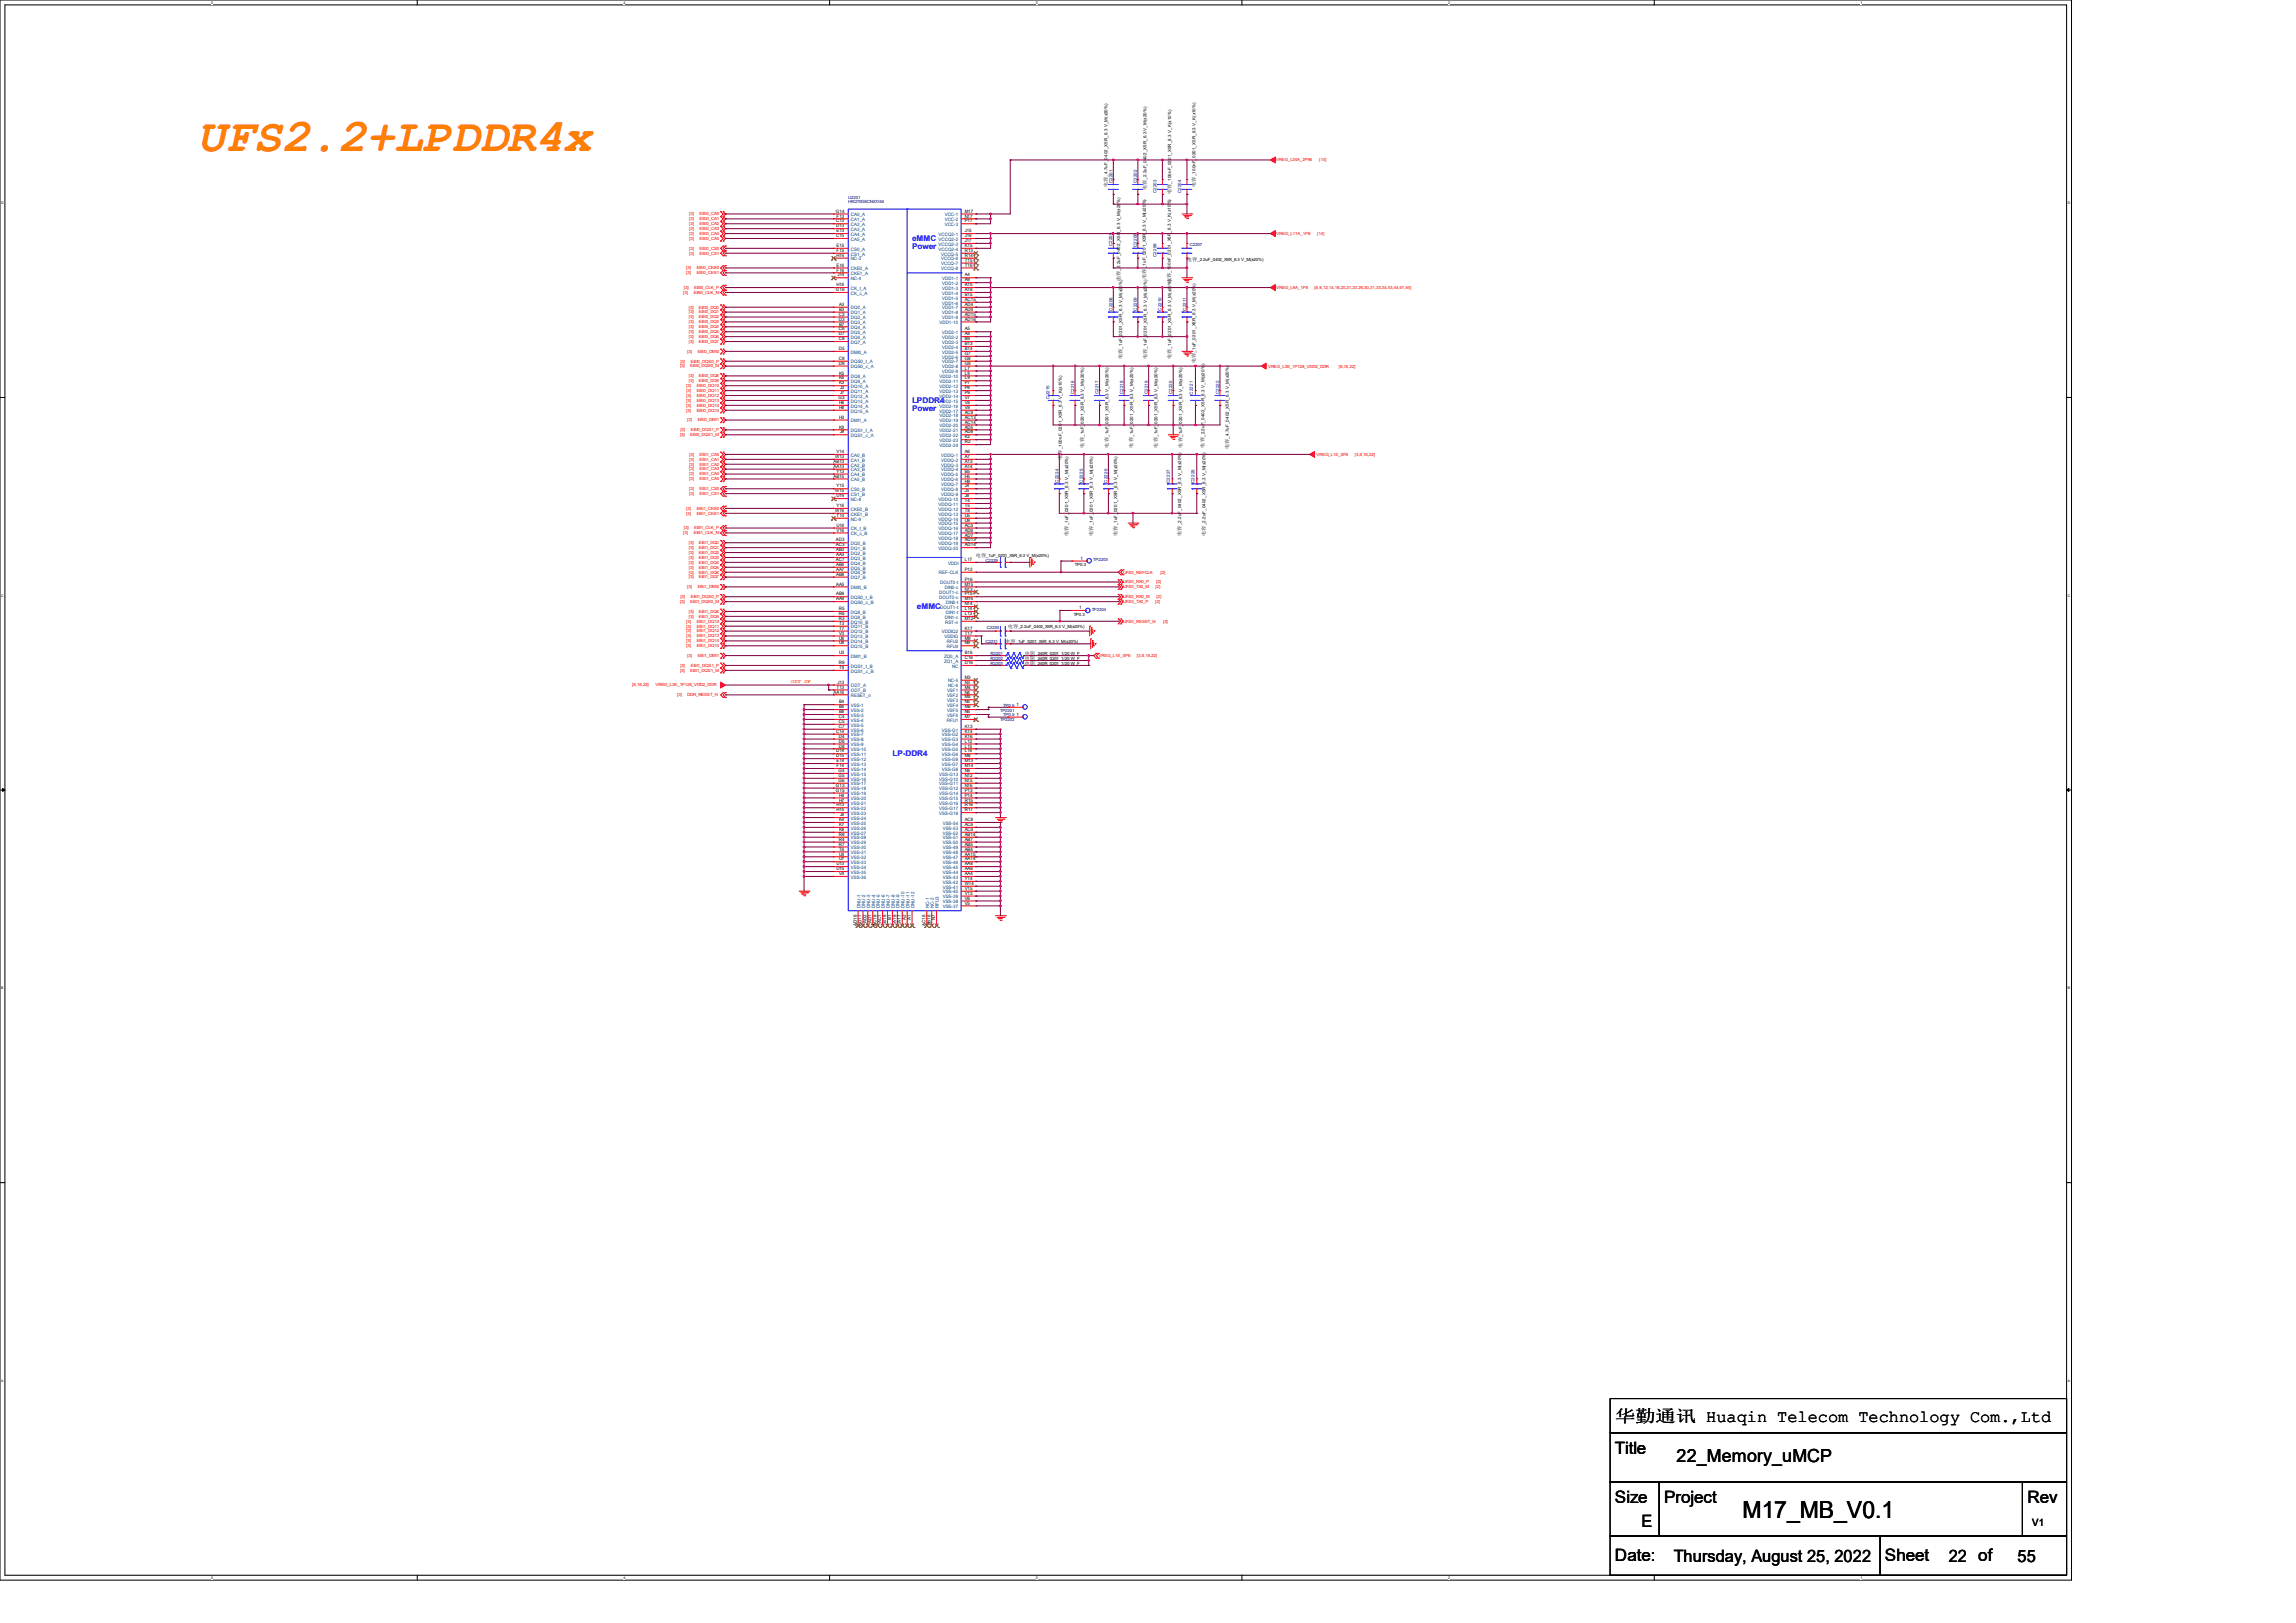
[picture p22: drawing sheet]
<svg xmlns="http://www.w3.org/2000/svg" width="297mm" height="210mm" viewBox="0 0 297 210" stroke-linecap="round" stroke-linejoin="round" font-family="sans-serif">
<defs><g id="words">
<text font-size="6.1" fill="#ff8000" x="25.5" y="19.5">UFS2.2+LPDDR4x</text>
<text font-size="3" x="225.4" y="196.4">M17_MB_V0.1</text>
<text font-size="2.3" x="216.9" y="189.2">22_Memory_uMCP</text>
<g font-size="2.2">
<text x="208.9" y="184.1">华勤通讯 Huaqin Telecom Technology Com.,Ltd</text>
<text x="208.9" y="188.1">Title</text>
<text x="208.9" y="194.4">Size</text>
<text x="212.3" y="197.6">E</text>
<text x="215.3" y="194.4">Project</text>
<text x="262.3" y="194.4">Rev</text>
<text x="208.9" y="202.1">Date:</text>
<text x="216.5" y="202.1">Thursday, August 25, 2022</text>
<text x="243.8" y="202.1">Sheet</text>
<text x="252.1" y="202.1">22 of</text>
<text x="261" y="202.1">55</text>
</g>
<text font-size="1.3" x="262.9" y="197.4">V1</text>
<g font-size="1" fill="#00f">
<text x="118" y="31.2">eMMC</text>
<text x="118" y="32.3">Power</text>
<text x="118" y="52.2">LPDDR4</text>
<text x="118" y="53.2">Power</text>
<text x="118.6" y="78.8">eMMC</text>
<text x="115.4" y="97.9">LP-DDR4</text>
</g>
<text font-size=".7" fill="#ff8000" x="102.3" y="88.4">ODT UP</text>
<g font-size=".6">
<text x="143.3" y="22.9" transform="rotate(-90 143.3 22.9)">_4.7uF_0402_X5R_6.3 V_M(±20%)</text>
<text x="148.3" y="23.3" transform="rotate(-90 148.3 23.3)">_2.2uF_0402_X5R_6.3 V_M(±20%)</text>
<text x="151.5" y="23.7" transform="rotate(-90 151.5 23.7)">_100nF_0201_X5R_6.3 V_K(±10%)</text>
<text x="154.7" y="22.8" transform="rotate(-90 154.7 22.8)">_100nF_0201_X5R_6.3 V_K(±10%)</text>
<text x="108.1" y="27.5">G14</text>
<text x="108.2" y="29.4">D13</text>
<text x="108.2" y="28.8">C13</text>
<text x="108.2" y="28.2">F13</text>
<text x="124.8" y="27.5">M17</text>
<text x="124.8" y="28.2">N17</text>
<text x="124.8" y="28.8">P17</text>
<text x="143.3" y="24.2" transform="rotate(-90 143.3 24.2)">电容</text>
<text x="148.3" y="24.6" transform="rotate(-90 148.3 24.6)">电容</text>
<text x="151.5" y="25.1" transform="rotate(-90 151.5 25.1)">电容</text>
<text x="154.6" y="24.2" transform="rotate(-90 154.6 24.2)">电容</text>
<text x="108.2" y="30.7">C15</text>
<text x="108.2" y="32">E15</text>
<text x="108.2" y="34.5">E16</text>
<text x="108.2" y="35.1">F16</text>
<text x="108.2" y="30.1">E13</text>
<text x="108.2" y="33.2">H14</text>
<text x="108.2" y="32.6">F15</text>
<text x="108.3" y="35.8">J14</text>
<text x="124.8" y="32.6">R13</text>
<text x="124.8" y="33.2">R14</text>
<text x="124.8" y="32">K15</text>
<text x="124.8" y="31.3">J17</text>
<text x="124.8" y="30.1">J15</text>
<text x="124.8" y="30.7">J16</text>
<text x="124.8" y="33.9">T15</text>
<text x="124.8" y="34.5">T16</text>
<text x="124.8" y="35.8">A4</text>
<text x="144.9" y="35.1" transform="rotate(-90 144.9 35.1)">_2.2uF_0402_X5R_6.3 V_M(±20%)</text>
<text x="148.2" y="34.7" transform="rotate(-90 148.2 34.7)">_1uF_0201_X5R_6.3 V_M(±20%)</text>
<text x="151.5" y="35.3" transform="rotate(-90 151.5 35.3)">_100nF_0201_X5R_6.3 V_K(±10%)</text>
<text x="153.5" y="33.8">电容</text>
<text x="154.9" y="33.8">_2.2uF_0402_X5R_6.3 V_M(±20%)</text>
<text x="108.1" y="37.7">G16</text>
<text x="108.2" y="37">H16</text>
<text x="108.5" y="41.5">D3</text>
<text x="108.5" y="40.9">C3</text>
<text x="108.5" y="39.6">A3</text>
<text x="108.5" y="40.2">B3</text>
<text x="124.8" y="41.5">AD16</text>
<text x="124.8" y="38.3">B15</text>
<text x="124.8" y="38.9">AC15</text>
<text x="124.8" y="39.6">AD4</text>
<text x="124.8" y="40.2">AD9</text>
<text x="124.8" y="36.4">A9</text>
<text x="124.8" y="37">A15</text>
<text x="124.8" y="37.7">A16</text>
<text x="124.8" y="40.9">AD15</text>
<text x="144.9" y="36.4" transform="rotate(-90 144.9 36.4)">电容</text>
<text x="148.2" y="36.1" transform="rotate(-90 148.2 36.1)">电容</text>
<text x="151.5" y="36.7" transform="rotate(-90 151.5 36.7)">电容</text>
<text x="108.5" y="43.4">D7</text>
<text x="108.5" y="44">C8</text>
<text x="108.5" y="42.8">C6</text>
<text x="108.5" y="47.2">D9</text>
<text x="108.5" y="45.3">D5</text>
<text x="108.5" y="46.6">C9</text>
<text x="108.5" y="42.1">B7</text>
<text x="124.8" y="42.8">A5</text>
<text x="124.8" y="43.4">A8</text>
<text x="124.8" y="44">B9</text>
<text x="124.8" y="44.7">B13</text>
<text x="124.8" y="45.3">B14</text>
<text x="124.8" y="47.8">L7</text>
<text x="124.8" y="45.9">G7</text>
<text x="124.8" y="46.6">G8</text>
<text x="124.8" y="47.2">G9</text>
<text x="145.2" y="46.5" transform="rotate(-90 145.2 46.5)">电容</text>
<text x="145.2" y="45.1" transform="rotate(-90 145.2 45.1)">_1uF_0201_X5R_6.3 V_M(±20%)</text>
<text x="148.3" y="46.5" transform="rotate(-90 148.3 46.5)">电容</text>
<text x="148.3" y="45.1" transform="rotate(-90 148.3 45.1)">_1uF_0201_X5R_6.3 V_M(±20%)</text>
<text x="151.5" y="46.5" transform="rotate(-90 151.5 46.5)">电容</text>
<text x="151.5" y="45.1" transform="rotate(-90 151.5 45.1)">_1uF_0201_X5R_6.3 V_M(±20%)</text>
<text x="154.6" y="47" transform="rotate(-90 154.6 47)">电容</text>
<text x="154.7" y="45.6" transform="rotate(-90 154.7 45.6)">_1uF_0201_X5R_6.3 V_M(±20%)</text>
<text x="108.5" y="51.6">G3</text>
<text x="108.5" y="49.1">K6</text>
<text x="108.5" y="49.7">K3</text>
<text x="108.5" y="48.5">K5</text>
<text x="108.5" y="52.9">H8</text>
<text x="108.5" y="52.3">H6</text>
<text x="108.7" y="50.4">J3</text>
<text x="108.7" y="51">J7</text>
<text x="124.8" y="53.6">AC9</text>
<text x="124.8" y="49.7">P7</text>
<text x="124.8" y="48.5">L8</text>
<text x="124.8" y="49.1">L9</text>
<text x="124.8" y="50.4">P8</text>
<text x="124.8" y="51">P9</text>
<text x="124.8" y="51.6">V7</text>
<text x="124.8" y="52.3">V8</text>
<text x="124.8" y="52.9">V9</text>
<text x="107.8" y="59.9">AB13</text>
<text x="108" y="59.3">W13</text>
<text x="108.2" y="58.6">V14</text>
<text x="108.5" y="54.2">H3</text>
<text x="108.5" y="55.5">K9</text>
<text x="108.7" y="56.1">J9</text>
<text x="124.8" y="59.9">A13</text>
<text x="124.8" y="59.3">A7</text>
<text x="124.8" y="58.6">A6</text>
<text x="124.8" y="54.2">AC13</text>
<text x="124.8" y="54.8">AC14</text>
<text x="124.8" y="55.5">AD5</text>
<text x="124.8" y="56.1">AD8</text>
<text x="124.8" y="56.7">K2</text>
<text x="124.8" y="57.4">R2</text>
<text x="137.4" y="59.5" transform="rotate(-90 137.4 59.5)">电容</text>
<text x="137.4" y="58.2" transform="rotate(-90 137.4 58.2)">_100nF_0201_X5R_6.3 V_K(±10%)</text>
<text x="140.2" y="57.9" transform="rotate(-90 140.2 57.9)">电容</text>
<text x="140.2" y="56.6" transform="rotate(-90 140.2 56.6)">_1uF_0201_X5R_6.3 V_M(±20%)</text>
<text x="143.4" y="57.9" transform="rotate(-90 143.4 57.9)">电容</text>
<text x="143.4" y="56.6" transform="rotate(-90 143.4 56.6)">_1uF_0201_X5R_6.3 V_M(±20%)</text>
<text x="146.6" y="57.9" transform="rotate(-90 146.6 57.9)">电容</text>
<text x="146.6" y="56.6" transform="rotate(-90 146.6 56.6)">_1uF_0201_X5R_6.3 V_M(±20%)</text>
<text x="149.7" y="57.9" transform="rotate(-90 149.7 57.9)">电容</text>
<text x="149.7" y="56.6" transform="rotate(-90 149.7 56.6)">_1uF_0201_X5R_6.3 V_M(±20%)</text>
<text x="152.9" y="57.9" transform="rotate(-90 152.9 57.9)">电容</text>
<text x="152.9" y="56.6" transform="rotate(-90 152.9 56.6)">_1uF_0201_X5R_6.3 V_M(±20%)</text>
<text x="155.8" y="57.9" transform="rotate(-90 155.8 57.9)">电容</text>
<text x="155.8" y="56.6" transform="rotate(-90 155.8 56.6)">_2.2uF_0402_X5R_6.3 V_M(±20%)</text>
<text x="159" y="58.1" transform="rotate(-90 159 58.1)">电容</text>
<text x="159" y="56.8" transform="rotate(-90 159 56.8)">_4.7uF_0402_X5R_6.3 V_M(±20%)</text>
<text x="107.8" y="61.8">AB15</text>
<text x="107.8" y="60.5">AA13</text>
<text x="108" y="63.7">W15</text>
<text x="108.2" y="64.3">U14</text>
<text x="108.2" y="65.6">Y16</text>
<text x="108.2" y="61.2">Y13</text>
<text x="108.2" y="63.1">Y15</text>
<text x="124.8" y="65.6">T5</text>
<text x="124.8" y="60.5">A14</text>
<text x="124.8" y="65">T4</text>
<text x="124.8" y="61.2">B5</text>
<text x="124.8" y="62.4">H9</text>
<text x="124.8" y="63.1">J4</text>
<text x="124.8" y="63.7">J5</text>
<text x="124.8" y="64.3">J8</text>
<text x="124.8" y="61.8">H5</text>
<text x="108" y="66.3">W16</text>
<text x="108.1" y="70.1">AD3</text>
<text x="108.1" y="70.7">AC3</text>
<text x="108.2" y="71.3">AB3</text>
<text x="108.2" y="72">AA3</text>
<text x="108.2" y="66.9">T14</text>
<text x="108.2" y="68.2">U16</text>
<text x="108.2" y="68.8">V16</text>
<text x="124.8" y="68.2">AC5</text>
<text x="124.8" y="68.8">AD6</text>
<text x="124.8" y="66.3">T8</text>
<text x="124.8" y="67.5">U9</text>
<text x="124.8" y="69.4">AD7</text>
<text x="124.8" y="70.1">AD13</text>
<text x="124.8" y="70.7">AD14</text>
<text x="124.8" y="66.9">U5</text>
<text x="138.2" y="69.3" transform="rotate(-90 138.2 69.3)">电容</text>
<text x="138.2" y="68" transform="rotate(-90 138.2 68)">_1uF_0201_X5R_6.3 V_M(±20%)</text>
<text x="141.4" y="69.3" transform="rotate(-90 141.4 69.3)">电容</text>
<text x="141.4" y="68" transform="rotate(-90 141.4 68)">_1uF_0201_X5R_6.3 V_M(±20%)</text>
<text x="144.5" y="69.3" transform="rotate(-90 144.5 69.3)">电容</text>
<text x="144.5" y="68" transform="rotate(-90 144.5 68)">_1uF_0201_X5R_6.3 V_M(±20%)</text>
<text x="152.8" y="69.3" transform="rotate(-90 152.8 69.3)">电容</text>
<text x="152.8" y="68" transform="rotate(-90 152.8 68)">_2.2uF_0402_X5R_6.3 V_M(±20%)</text>
<text x="156" y="69.3" transform="rotate(-90 156 69.3)">电容</text>
<text x="156" y="68" transform="rotate(-90 156 68)">_2.2uF_0402_X5R_6.3 V_M(±20%)</text>
<text x="108.1" y="72.6">AC7</text>
<text x="108.2" y="73.2">AB6</text>
<text x="108.2" y="73.9">AA7</text>
<text x="108.2" y="74.5">AB8</text>
<text x="108.2" y="77">AB9</text>
<text x="108.2" y="77.7">AA9</text>
<text x="108.2" y="75.8">AA5</text>
<text x="124.8" y="77.7">M16</text>
<text x="124.8" y="72.6">L17</text>
<text x="124.8" y="75.1">P16</text>
<text x="124.8" y="76.4">N13</text>
<text x="124.8" y="77">P15</text>
<text x="124.8" y="73.9">P12</text>
<text x="124.8" y="75.8">M15</text>
<text x="126.2" y="72.1">电容</text>
<text x="127.6" y="72.1">_1uF_0201_X5R_6.3 V_M(±20%)</text>
<text x="139.1" y="73.3">TP0.3</text>
<text x="139.8" y="72.4">1</text>
<text x="108.5" y="79">R5</text>
<text x="108.5" y="79.6">R6</text>
<text x="108.5" y="80.2">R3</text>
<text x="108.5" y="80.9">T3</text>
<text x="108.5" y="81.5">T7</text>
<text x="108.5" y="82.1">V3</text>
<text x="108.5" y="82.8">U6</text>
<text x="108.5" y="83.4">U8</text>
<text x="124.8" y="82.8">M9</text>
<text x="124.8" y="79">L14</text>
<text x="124.8" y="83.4">N9</text>
<text x="124.8" y="81.5">K17</text>
<text x="124.8" y="78.3">N14</text>
<text x="124.8" y="80.2">M12</text>
<text x="124.8" y="82.1">T17</text>
<text x="124.8" y="79.6">L13</text>
<text x="130" y="83.2">电容</text>
<text x="130.4" y="81.3">电容</text>
<text x="131.4" y="83.2">_1uF_0201_X5R_6.3 V_M(±20%)</text>
<text x="131.7" y="81.3">_2.2uF_0402_X5R_6.3 V_M(±20%)</text>
<text x="138.9" y="79.7">TP0.3</text>
<text x="139.6" y="78.8">1</text>
<text x="107.8" y="89.7">AA16</text>
<text x="108.2" y="89.1">T13</text>
<text x="108.3" y="88.5">J13</text>
<text x="108.5" y="85.9">R9</text>
<text x="108.5" y="86.6">T9</text>
<text x="108.5" y="84.7">U3</text>
<text x="124.8" y="85.9">D16</text>
<text x="124.8" y="84.7">B16</text>
<text x="124.8" y="85.3">C16</text>
<text x="124.8" y="87.8">M3</text>
<text x="124.8" y="88.5">N3</text>
<text x="124.8" y="89.1">M4</text>
<text x="124.8" y="89.7">N4</text>
<text x="132.6" y="85.4">电阻</text>
<text x="132.6" y="84.8">电阻</text>
<text x="132.6" y="86">电阻</text>
<text x="133.9" y="85.4">_240R_0201_1/20 W_F</text>
<text x="133.9" y="84.8">_240R_0201_1/20 W_F</text>
<text x="133.9" y="86">_240R_0201_1/20 W_F</text>
<text x="108.2" y="94.8">C14</text>
<text x="108.5" y="95.5">D4</text>
<text x="108.5" y="92.9">C4</text>
<text x="108.5" y="93.6">C5</text>
<text x="108.5" y="94.2">C7</text>
<text x="108.5" y="91">B4</text>
<text x="108.5" y="91.7">B6</text>
<text x="108.5" y="92.3">B8</text>
<text x="124.8" y="94.8">K14</text>
<text x="124.8" y="95.5">K16</text>
<text x="124.8" y="92.9">M7</text>
<text x="124.8" y="94.2">K13</text>
<text x="124.8" y="90.4">M5</text>
<text x="124.8" y="91">N5</text>
<text x="124.8" y="91.7">M6</text>
<text x="124.8" y="92.3">N6</text>
<text x="131.5" y="91.4">1</text>
<text x="131.5" y="92.6">1</text>
<text x="108.1" y="101.8">G13</text>
<text x="108.2" y="97.4">D14</text>
<text x="108.2" y="98">D15</text>
<text x="108.2" y="98.6">E14</text>
<text x="108.2" y="99.3">F14</text>
<text x="108.5" y="99.9">G4</text>
<text x="108.5" y="100.5">G5</text>
<text x="108.5" y="101.2">G6</text>
<text x="108.5" y="96.1">D6</text>
<text x="108.5" y="96.7">D8</text>
<text x="124.8" y="96.1">L12</text>
<text x="124.8" y="96.7">L15</text>
<text x="124.8" y="97.4">L16</text>
<text x="124.8" y="98">M8</text>
<text x="124.8" y="98.6">M13</text>
<text x="124.8" y="99.3">M14</text>
<text x="124.8" y="100.5">N12</text>
<text x="124.8" y="101.8">N16</text>
<text x="124.8" y="101.2">N15</text>
<text x="124.8" y="99.9">N8</text>
<text x="108.1" y="102.4">G15</text>
<text x="108.2" y="104.4">H13</text>
<text x="108.2" y="105">H15</text>
<text x="108.5" y="103.1">H4</text>
<text x="108.5" y="103.7">H7</text>
<text x="108.5" y="106.3">K4</text>
<text x="108.5" y="106.9">K7</text>
<text x="108.5" y="107.5">K8</text>
<text x="108.7" y="105.6">J6</text>
<text x="124.8" y="102.4">P13</text>
<text x="124.8" y="103.1">P14</text>
<text x="124.8" y="103.7">R15</text>
<text x="124.8" y="104.4">R16</text>
<text x="124.8" y="105">R17</text>
<text x="124.8" y="107.5">AC4</text>
<text x="124.8" y="106.9">AC6</text>
<text x="124.8" y="106.3">AC8</text>
<text x="108.2" y="112">U13</text>
<text x="108.2" y="112.6">U15</text>
<text x="108.5" y="108.8">R4</text>
<text x="108.5" y="109.4">R7</text>
<text x="108.5" y="108.2">R8</text>
<text x="108.5" y="110.1">T6</text>
<text x="108.5" y="110.7">U4</text>
<text x="108.5" y="111.3">U7</text>
<text x="108.5" y="113.2">V4</text>
<text x="124.8" y="111.3">AA14</text>
<text x="124.8" y="112">AA8</text>
<text x="124.8" y="113.9">Y14</text>
<text x="124.8" y="113.2">AA4</text>
<text x="124.8" y="112.6">AA6</text>
<text x="124.8" y="110.7">AA15</text>
<text x="124.8" y="110.1">AB4</text>
<text x="124.8" y="109.4">AB5</text>
<text x="124.8" y="108.8">AB7</text>
<text x="124.8" y="108.2">AB14</text>
<text x="110.8" y="119.8" transform="rotate(-90 110.8 119.8)">AD18</text>
<text x="111.5" y="119.8" transform="rotate(-90 111.5 119.8)">AD17</text>
<text x="112.1" y="119.5" transform="rotate(-90 112.1 119.5)">AD2</text>
<text x="112.7" y="119.5" transform="rotate(-90 112.7 119.5)">AD1</text>
<text x="113.4" y="119.8" transform="rotate(-90 113.4 119.8)">AC18</text>
<text x="114" y="119.5" transform="rotate(-90 114 119.5)">AC1</text>
<text x="114.6" y="119.4" transform="rotate(-90 114.6 119.4)">B18</text>
<text x="115.3" y="119" transform="rotate(-90 115.3 119)">B1</text>
<text x="115.9" y="119.4" transform="rotate(-90 115.9 119.4)">A18</text>
<text x="116.5" y="119.4" transform="rotate(-90 116.5 119.4)">A17</text>
<text x="117.2" y="119" transform="rotate(-90 117.2 119)">A2</text>
<text x="117.8" y="119" transform="rotate(-90 117.8 119)">A1</text>
<text x="119.7" y="119.8" transform="rotate(-90 119.7 119.8)">AC16</text>
<text x="120.4" y="119.8" transform="rotate(-90 120.4 119.8)">AB16</text>
<text x="121" y="119.1" transform="rotate(-90 121 119.1)">N7</text>
<text x="124.8" y="117.1">V5</text>
<text x="124.8" y="116.4">V6</text>
<text x="124.8" y="115.8">V13</text>
<text x="124.8" y="115.1">V15</text>
<text x="124.8" y="114.5">W14</text>
</g>
<g font-size=".6" fill="#000080">
<text x="143.9" y="23.7" transform="rotate(-90 143.9 23.7)">C2201</text>
<text x="147.1" y="23.7" transform="rotate(-90 147.1 23.7)">C2202</text>
<text x="109.7" y="25.7">U2201</text>
<text x="109.7" y="26.3">H9QT0G6CN6X146</text>
<text x="149.6" y="25" transform="rotate(-90 149.6 25)">C2203</text>
<text x="152.8" y="25" transform="rotate(-90 152.8 25)">C2204</text>
<text x="143.9" y="31.9" transform="rotate(-90 143.9 31.9)">C2205</text>
<text x="147.1" y="32" transform="rotate(-90 147.1 32)">C2206</text>
<text x="149.6" y="33.2" transform="rotate(-90 149.6 33.2)">C2299</text>
<text x="153.9" y="31.9">C2207</text>
<text x="143.9" y="40.2" transform="rotate(-90 143.9 40.2)">C2208</text>
<text x="147.1" y="40.2" transform="rotate(-90 147.1 40.2)">C2209</text>
<text x="150.2" y="40.2" transform="rotate(-90 150.2 40.2)">C2210</text>
<text x="153.4" y="40.2" transform="rotate(-90 153.4 40.2)">C2211</text>
<text x="135.8" y="51.6" transform="rotate(-90 135.8 51.6)">C2215</text>
<text x="138.9" y="51" transform="rotate(-90 138.9 51)">C2216</text>
<text x="142.1" y="51" transform="rotate(-90 142.1 51)">C2217</text>
<text x="145.3" y="51" transform="rotate(-90 145.3 51)">C2218</text>
<text x="148.5" y="51" transform="rotate(-90 148.5 51)">C2219</text>
<text x="151.6" y="51" transform="rotate(-90 151.6 51)">C2220</text>
<text x="154.3" y="51.1" transform="rotate(-90 154.3 51.1)">C2221</text>
<text x="157.7" y="51" transform="rotate(-90 157.7 51)">C2222</text>
<text x="136.9" y="62.4" transform="rotate(-90 136.9 62.4)">C2224</text>
<text x="140.1" y="62.4" transform="rotate(-90 140.1 62.4)">C2225</text>
<text x="143.3" y="62.4" transform="rotate(-90 143.3 62.4)">C2226</text>
<text x="151.3" y="62.5" transform="rotate(-90 151.3 62.5)">C2227</text>
<text x="154.5" y="62.5" transform="rotate(-90 154.5 62.5)">C2228</text>
<text x="127.5" y="72.7">C2229</text>
<text x="141.4" y="72.6">TP2203</text>
<text x="127.5" y="83.2">C2231</text>
<text x="127.7" y="81.5">C2230</text>
<text x="141.2" y="79">TP2204</text>
<text x="128.1" y="85.4">R2202</text>
<text x="128.1" y="84.8">R2201</text>
<text x="128.1" y="86">R2203</text>
<text x="129.4" y="92.1">TP2201</text>
<text x="129.4" y="93.3">TP2202</text>
<text x="129.8" y="91.4">TP0.5</text>
<text x="129.8" y="92.7">TP0.5</text>
</g>
<g font-size=".6" fill="#f00">
<text x="165.1" y="20.9">VREG_L24A_2P96</text>
<text x="170.6" y="20.9">[14]</text>
<text x="89.2" y="27.9">[3]</text>
<text x="89.2" y="28.5">[3]</text>
<text x="89.2" y="29.1">[3]</text>
<text x="89.2" y="29.8">[3]</text>
<text x="90.5" y="27.9">EBI0_CA0</text>
<text x="90.5" y="28.5">EBI0_CA1</text>
<text x="90.5" y="29.1">EBI0_CA2</text>
<text x="90.5" y="29.8">EBI0_CA3</text>
<text x="88.8" y="34.8">[3]</text>
<text x="88.8" y="35.5">[3]</text>
<text x="89.2" y="30.4">[3]</text>
<text x="89.2" y="31">[3]</text>
<text x="89.2" y="32.3">[3]</text>
<text x="89.2" y="32.9">[3]</text>
<text x="90.1" y="34.8">EBI0_CKE0</text>
<text x="90.1" y="35.5">EBI0_CKE1</text>
<text x="90.5" y="30.4">EBI0_CA4</text>
<text x="90.5" y="31">EBI0_CA5</text>
<text x="90.5" y="32.3">EBI0_CS0</text>
<text x="90.5" y="32.9">EBI0_CS1</text>
<text x="165.1" y="30.4">VREG_L11A_1P8</text>
<text x="170.4" y="30.4">[14]</text>
<text x="88.4" y="38">[3]</text>
<text x="88.5" y="37.4">[3]</text>
<text x="89.1" y="39.9">[3]</text>
<text x="89.1" y="40.6">[3]</text>
<text x="89.1" y="41.2">[3]</text>
<text x="89.1" y="41.8">[3]</text>
<text x="89.7" y="38">EBI0_CLK_M</text>
<text x="89.8" y="37.4">EBI0_CLK_P</text>
<text x="90.4" y="39.9">EBI0_DQ0</text>
<text x="90.4" y="40.6">EBI0_DQ1</text>
<text x="90.4" y="41.2">EBI0_DQ2</text>
<text x="90.4" y="41.8">EBI0_DQ3</text>
<text x="165.1" y="37.4">VREG_L9A_1P8</text>
<text x="170.1" y="37.4">[6,8,12,14,18,20,21,23,26,30,31,33,34,43,44,47,54]</text>
<text x="88" y="47.5">[3]</text>
<text x="88" y="46.9">[3]</text>
<text x="88.9" y="45.6">[3]</text>
<text x="89.1" y="42.5">[3]</text>
<text x="89.1" y="43.1">[3]</text>
<text x="89.1" y="43.7">[3]</text>
<text x="89.1" y="44.4">[3]</text>
<text x="89.3" y="47.5">EBI0_DQS0_M</text>
<text x="89.4" y="46.9">EBI0_DQS0_P</text>
<text x="90.3" y="45.6">EBI0_DMI0</text>
<text x="90.4" y="42.5">EBI0_DQ4</text>
<text x="90.4" y="43.1">EBI0_DQ5</text>
<text x="90.4" y="43.7">EBI0_DQ6</text>
<text x="90.4" y="44.4">EBI0_DQ7</text>
<text x="164" y="47.6">VREG_L3E_1P128_VDD2_DDR</text>
<text x="173.2" y="47.6">[8,16,22]</text>
<text x="88.8" y="50.1">[3]</text>
<text x="88.8" y="50.7">[3]</text>
<text x="88.8" y="51.4">[3]</text>
<text x="88.8" y="52">[3]</text>
<text x="88.8" y="52.6">[3]</text>
<text x="88.8" y="53.3">[3]</text>
<text x="89.1" y="48.8">[3]</text>
<text x="89.1" y="49.4">[3]</text>
<text x="90.1" y="50.1">EBI0_DQ10</text>
<text x="90.1" y="50.7">EBI0_DQ11</text>
<text x="90.1" y="51.4">EBI0_DQ12</text>
<text x="90.1" y="52">EBI0_DQ13</text>
<text x="90.1" y="52.6">EBI0_DQ14</text>
<text x="90.1" y="53.3">EBI0_DQ15</text>
<text x="90.4" y="48.8">EBI0_DQ8</text>
<text x="90.4" y="49.4">EBI0_DQ9</text>
<text x="88" y="56.4">[3]</text>
<text x="88" y="55.8">[3]</text>
<text x="88.9" y="54.5">[3]</text>
<text x="89.2" y="59">[3]</text>
<text x="89.2" y="59.6">[3]</text>
<text x="89.3" y="56.4">EBI0_DQS1_M</text>
<text x="89.4" y="55.8">EBI0_DQS1_P</text>
<text x="90.3" y="54.5">EBI0_DMI1</text>
<text x="90.5" y="59">EBI1_CA0</text>
<text x="90.5" y="59.6">EBI1_CA1</text>
<text x="170.3" y="59.1">VREG_L1E_0P6</text>
<text x="175.3" y="59.1">[3,8,16,22]</text>
<text x="88.8" y="66">[3]</text>
<text x="89.2" y="60.2">[3]</text>
<text x="89.2" y="60.9">[3]</text>
<text x="89.2" y="61.5">[3]</text>
<text x="89.2" y="62.1">[3]</text>
<text x="89.2" y="63.4">[3]</text>
<text x="89.2" y="64.1">[3]</text>
<text x="90.1" y="66">EBI1_CKE0</text>
<text x="90.5" y="60.2">EBI1_CA2</text>
<text x="90.5" y="60.9">EBI1_CA3</text>
<text x="90.5" y="61.5">EBI1_CA4</text>
<text x="90.5" y="62.1">EBI1_CA5</text>
<text x="90.5" y="63.4">EBI1_CS0</text>
<text x="90.5" y="64.1">EBI1_CS1</text>
<text x="88.4" y="69.1">[3]</text>
<text x="88.5" y="68.5">[3]</text>
<text x="88.8" y="66.6">[3]</text>
<text x="89.1" y="70.4">[3]</text>
<text x="89.1" y="71">[3]</text>
<text x="89.1" y="71.7">[3]</text>
<text x="89.7" y="69.1">EBI1_CLK_M</text>
<text x="89.8" y="68.5">EBI1_CLK_P</text>
<text x="90.1" y="66.6">EBI1_CKE1</text>
<text x="90.4" y="70.4">EBI1_DQ0</text>
<text x="90.4" y="71">EBI1_DQ1</text>
<text x="90.4" y="71.7">EBI1_DQ2</text>
<text x="88" y="77.4">[3]</text>
<text x="88.9" y="76.1">[3]</text>
<text x="89.1" y="72.3">[3]</text>
<text x="89.1" y="72.9">[3]</text>
<text x="89.1" y="73.6">[3]</text>
<text x="89.1" y="74.2">[3]</text>
<text x="89.1" y="74.8">[3]</text>
<text x="89.4" y="77.4">EBI1_DQS0_P</text>
<text x="90.3" y="76.1">EBI1_DMI0</text>
<text x="90.4" y="72.3">EBI1_DQ3</text>
<text x="90.4" y="72.9">EBI1_DQ4</text>
<text x="90.4" y="73.6">EBI1_DQ5</text>
<text x="90.4" y="74.2">EBI1_DQ6</text>
<text x="90.4" y="74.8">EBI1_DQ7</text>
<text x="145.3" y="74.2">UFS0_REFCLK</text>
<text x="145.3" y="75.5">UFS0_RX0_P</text>
<text x="145.3" y="76.1">UFS0_TX0_M</text>
<text x="145.3" y="77.4">UFS0_RX0_M</text>
<text x="149.5" y="76.1">[2]</text>
<text x="149.6" y="75.5">[2]</text>
<text x="149.6" y="77.4">[2]</text>
<text x="150.1" y="74.2">[2]</text>
<text x="88" y="78">[3]</text>
<text x="88.8" y="80.6">[3]</text>
<text x="88.8" y="81.2">[3]</text>
<text x="88.8" y="81.8">[3]</text>
<text x="88.8" y="82.5">[3]</text>
<text x="88.8" y="83.1">[3]</text>
<text x="88.8" y="83.7">[3]</text>
<text x="89.1" y="79.3">[3]</text>
<text x="89.1" y="79.9">[3]</text>
<text x="89.3" y="78">EBI1_DQS0_M</text>
<text x="90.1" y="80.6">EBI1_DQ10</text>
<text x="90.1" y="81.2">EBI1_DQ11</text>
<text x="90.1" y="81.8">EBI1_DQ12</text>
<text x="90.1" y="82.5">EBI1_DQ13</text>
<text x="90.1" y="83.1">EBI1_DQ14</text>
<text x="90.1" y="83.7">EBI1_DQ15</text>
<text x="90.4" y="79.3">EBI1_DQ8</text>
<text x="90.4" y="79.9">EBI1_DQ9</text>
<text x="145.3" y="78">UFS0_TX0_P</text>
<text x="145.3" y="80.6">UFS0_RESET_N</text>
<text x="149.4" y="78">[2]</text>
<text x="150.5" y="80.6">[2]</text>
<text x="81.8" y="88.8">[8,16,22]</text>
<text x="84.8" y="88.8">VREG_L3E_1P128_VDD2_DDR</text>
<text x="88" y="86.9">[3]</text>
<text x="88" y="86.3">[3]</text>
<text x="88.9" y="85">[3]</text>
<text x="89.3" y="86.9">EBI1_DQS1_M</text>
<text x="89.4" y="86.3">EBI1_DQS1_P</text>
<text x="90.3" y="85">EBI1_DMI1</text>
<text x="142.1" y="85">VREG_L1E_0P6</text>
<text x="147.1" y="85">[3,8,16,22]</text>
<text x="87.6" y="90.1">[3]</text>
<text x="88.9" y="90.1">DDR_RESET_N</text>
</g>
<g font-size=".6" fill="#004080">
<text x="110.1" y="29.9">CA3_A</text>
<text x="110.1" y="29.3">CA2_A</text>
<text x="110.1" y="28.6">CA1_A</text>
<text x="110.1" y="28">CA0_A</text>
<text x="122.2" y="28">VCC-1</text>
<text x="122.2" y="28.6">VCC-2</text>
<text x="122.2" y="29.3">VCC-3</text>
<text x="110.1" y="32.4">CS0_A</text>
<text x="110.1" y="35">CKE0_A</text>
<text x="110.1" y="35.6">CKE1_A</text>
<text x="110.1" y="31.2">CA5_A</text>
<text x="110.1" y="30.5">CA4_A</text>
<text x="110.1" y="33.7">NC-3</text>
<text x="110.1" y="33.1">CS1_A</text>
<text x="121.4" y="32.4">VCCQ2-4</text>
<text x="121.4" y="31.8">VCCQ2-3</text>
<text x="121.4" y="30.5">VCCQ2-1</text>
<text x="121.4" y="31.2">VCCQ2-2</text>
<text x="121.7" y="33.1">VCCQ-5</text>
<text x="121.7" y="33.7">VCCQ-6</text>
<text x="121.7" y="34.3">VCCQ-7</text>
<text x="121.7" y="35">VCCQ-8</text>
<text x="110.1" y="36.2">NC-4</text>
<text x="110.1" y="42">DQ3_A</text>
<text x="110.1" y="41.3">DQ2_A</text>
<text x="110.1" y="40">DQ0_A</text>
<text x="110.1" y="40.7">DQ1_A</text>
<text x="110.1" y="37.5">CK_t_A</text>
<text x="110.1" y="38.1">CK_c_A</text>
<text x="121.5" y="42">VDD1-10</text>
<text x="121.9" y="38.8">VDD1-5</text>
<text x="121.9" y="39.4">VDD1-6</text>
<text x="121.9" y="40">VDD1-7</text>
<text x="121.9" y="40.7">VDD1-8</text>
<text x="121.9" y="36.2">VDD1-1</text>
<text x="121.9" y="36.9">VDD1-2</text>
<text x="121.9" y="37.5">VDD1-3</text>
<text x="121.9" y="38.1">VDD1-4</text>
<text x="121.9" y="41.3">VDD1-9</text>
<text x="110.1" y="43.9">DQ6_A</text>
<text x="110.1" y="44.5">DQ7_A</text>
<text x="110.1" y="42.6">DQ4_A</text>
<text x="110.1" y="43.2">DQ5_A</text>
<text x="110.1" y="47.7">DQS0_c_A</text>
<text x="110.1" y="45.8">DMI0_A</text>
<text x="110.1" y="47">DQS0_t_A</text>
<text x="121.9" y="43.2">VDD2-1</text>
<text x="121.9" y="43.9">VDD2-2</text>
<text x="121.9" y="44.5">VDD2-3</text>
<text x="121.9" y="45.1">VDD2-4</text>
<text x="121.9" y="45.8">VDD2-5</text>
<text x="121.9" y="46.4">VDD2-6</text>
<text x="121.9" y="47">VDD2-7</text>
<text x="121.9" y="47.7">VDD2-8</text>
<text x="110.1" y="52.1">DQ13_A</text>
<text x="110.1" y="49.6">DQ9_A</text>
<text x="110.1" y="50.8">DQ11_A</text>
<text x="110.1" y="51.5">DQ12_A</text>
<text x="110.1" y="50.2">DQ10_A</text>
<text x="110.1" y="48.9">DQ8_A</text>
<text x="110.1" y="53.4">DQ15_A</text>
<text x="110.1" y="52.7">DQ14_A</text>
<text x="121.5" y="50.2">VDD2-12</text>
<text x="121.5" y="48.9">VDD2-10</text>
<text x="121.5" y="49.6">VDD2-11</text>
<text x="121.5" y="50.8">VDD2-13</text>
<text x="121.5" y="51.5">VDD2-14</text>
<text x="121.5" y="52.1">VDD2-15</text>
<text x="121.5" y="52.7">VDD2-16</text>
<text x="121.5" y="53.4">VDD2-17</text>
<text x="121.9" y="48.3">VDD2-9</text>
<text x="110.1" y="59.7">CA1_B</text>
<text x="110.1" y="59.1">CA0_B</text>
<text x="110.1" y="54.7">DMI1_A</text>
<text x="110.1" y="55.9">DQS1_t_A</text>
<text x="110.1" y="56.6">DQS1_c_A</text>
<text x="121.5" y="54">VDD2-18</text>
<text x="121.5" y="54.7">VDD2-19</text>
<text x="121.5" y="55.3">VDD2-20</text>
<text x="121.5" y="55.9">VDD2-21</text>
<text x="121.5" y="56.6">VDD2-22</text>
<text x="121.5" y="57.2">VDD2-23</text>
<text x="121.5" y="57.8">VDD2-24</text>
<text x="121.7" y="59.7">VDDQ-2</text>
<text x="121.7" y="59.1">VDDQ-1</text>
<text x="110.1" y="62.3">CA5_B</text>
<text x="110.1" y="60.4">CA2_B</text>
<text x="110.1" y="64.2">CS1_B</text>
<text x="110.1" y="64.8">NC-8</text>
<text x="110.1" y="61">CA3_B</text>
<text x="110.1" y="61.6">CA4_B</text>
<text x="110.1" y="63.5">CS0_B</text>
<text x="121.4" y="65.4">VDDQ-11</text>
<text x="121.4" y="64.8">VDDQ-10</text>
<text x="121.7" y="60.4">VDDQ-3</text>
<text x="121.7" y="61">VDDQ-4</text>
<text x="121.7" y="61.6">VDDQ-5</text>
<text x="121.7" y="62.9">VDDQ-7</text>
<text x="121.7" y="63.5">VDDQ-8</text>
<text x="121.7" y="64.2">VDDQ-9</text>
<text x="121.7" y="62.3">VDDQ-6</text>
<text x="110.1" y="66.7">CKE1_B</text>
<text x="110.1" y="67.4">NC-9</text>
<text x="110.1" y="66.1">CKE0_B</text>
<text x="110.1" y="70.5">DQ0_B</text>
<text x="110.1" y="71.2">DQ1_B</text>
<text x="110.1" y="71.8">DQ2_B</text>
<text x="110.1" y="68.6">CK_t_B</text>
<text x="110.1" y="69.3">CK_c_B</text>
<text x="121.4" y="68.6">VDDQ-16</text>
<text x="121.4" y="66.1">VDDQ-12</text>
<text x="121.4" y="69.3">VDDQ-17</text>
<text x="121.4" y="66.7">VDDQ-13</text>
<text x="121.4" y="68">VDDQ-15</text>
<text x="121.4" y="69.9">VDDQ-18</text>
<text x="121.4" y="70.5">VDDQ-19</text>
<text x="121.4" y="71.2">VDDQ-20</text>
<text x="121.4" y="67.4">VDDQ-14</text>
<text x="110.1" y="72.4">DQ3_B</text>
<text x="110.1" y="73.1">DQ4_B</text>
<text x="110.1" y="73.7">DQ5_B</text>
<text x="110.1" y="74.3">DQ6_B</text>
<text x="110.1" y="75">DQ7_B</text>
<text x="110.1" y="77.5">DQS0_t_B</text>
<text x="110.1" y="76.2">DMI0_B</text>
<text x="121.5" y="74.3">REF-CLK</text>
<text x="121.5" y="76.9">DOUT1-c</text>
<text x="121.5" y="77.5">DOUT0-c</text>
<text x="121.6" y="75.6">DOUT0-t</text>
<text x="122.2" y="76.2">DIN0-c</text>
<text x="122.6" y="73.1">VDDI</text>
<text x="110.1" y="79.4">DQ8_B</text>
<text x="110.1" y="80.1">DQ9_B</text>
<text x="110.1" y="80.7">DQ10_B</text>
<text x="110.1" y="81.3">DQ11_B</text>
<text x="110.1" y="82">DQ12_B</text>
<text x="110.1" y="82.6">DQ13_B</text>
<text x="110.1" y="83.2">DQ14_B</text>
<text x="110.1" y="83.9">DQ15_B</text>
<text x="110.1" y="78.1">DQS0_c_B</text>
<text x="121.6" y="78.8">DOUT1-t</text>
<text x="121.8" y="82">VDDIQ2</text>
<text x="122.2" y="82.6">VDDIQ</text>
<text x="122.2" y="80.1">DIN1-c</text>
<text x="122.3" y="80.7">RST-n</text>
<text x="122.3" y="78.1">DIN0-t</text>
<text x="122.3" y="79.4">DIN1-t</text>
<text x="122.5" y="83.2">RFU2</text>
<text x="122.5" y="83.9">RFU4</text>
<text x="110.1" y="89.6">ODT_B</text>
<text x="110.1" y="88.9">ODT_A</text>
<text x="110.1" y="86.4">DQS1_t_B</text>
<text x="110.1" y="87">DQS1_c_B</text>
<text x="110.1" y="85.1">DMI1_B</text>
<text x="122.1" y="85.1">ZQ0_A</text>
<text x="122.1" y="85.8">ZQ1_A</text>
<text x="122.5" y="89.6">VSF1</text>
<text x="122.6" y="88.3">NC-5</text>
<text x="122.6" y="88.9">NC-6</text>
<text x="123.2" y="86.4">NC</text>
<text x="110.1" y="95.3">VSS-7</text>
<text x="110.1" y="95.9">VSS-8</text>
<text x="110.1" y="90.2">RESET_n</text>
<text x="110.1" y="91.5">VSS-1</text>
<text x="110.1" y="92.1">VSS-2</text>
<text x="110.1" y="92.8">VSS-3</text>
<text x="110.1" y="93.4">VSS-4</text>
<text x="110.1" y="94">VSS-5</text>
<text x="110.1" y="94.7">VSS-6</text>
<text x="121.8" y="95.3">VSS-G2</text>
<text x="121.8" y="95.9">VSS-G3</text>
<text x="121.8" y="94.7">VSS-G1</text>
<text x="122.5" y="93.4">RFU1</text>
<text x="122.5" y="90.2">VSF2</text>
<text x="122.5" y="90.8">VSF3</text>
<text x="122.5" y="91.5">VSF4</text>
<text x="122.5" y="92.1">VSF5</text>
<text x="122.5" y="92.8">VSF6</text>
<text x="110.1" y="96.6">VSS-9</text>
<text x="110.1" y="99.1">VSS-13</text>
<text x="110.1" y="99.7">VSS-14</text>
<text x="110.1" y="100.4">VSS-15</text>
<text x="110.1" y="101">VSS-16</text>
<text x="110.1" y="101.6">VSS-17</text>
<text x="110.1" y="97.2">VSS-10</text>
<text x="110.1" y="97.8">VSS-11</text>
<text x="110.1" y="98.5">VSS-12</text>
<text x="121.5" y="101">VSS-G10</text>
<text x="121.5" y="101.6">VSS-G11</text>
<text x="121.5" y="100.4">VSS-G13</text>
<text x="121.8" y="96.6">VSS-G4</text>
<text x="121.8" y="97.2">VSS-G5</text>
<text x="121.8" y="97.8">VSS-G6</text>
<text x="121.8" y="98.5">VSS-G9</text>
<text x="121.8" y="99.1">VSS-G7</text>
<text x="121.8" y="99.7">VSS-G8</text>
<text x="110.1" y="102.3">VSS-18</text>
<text x="110.1" y="102.9">VSS-19</text>
<text x="110.1" y="103.5">VSS-20</text>
<text x="110.1" y="104.2">VSS-21</text>
<text x="110.1" y="104.8">VSS-22</text>
<text x="110.1" y="105.5">VSS-23</text>
<text x="110.1" y="106.1">VSS-24</text>
<text x="110.1" y="106.7">VSS-25</text>
<text x="110.1" y="107.4">VSS-26</text>
<text x="110.1" y="108">VSS-27</text>
<text x="121.5" y="102.9">VSS-G14</text>
<text x="121.5" y="102.3">VSS-G12</text>
<text x="121.5" y="103.5">VSS-G15</text>
<text x="121.5" y="104.2">VSS-G16</text>
<text x="121.5" y="104.8">VSS-G17</text>
<text x="121.5" y="105.5">VSS-G18</text>
<text x="122" y="108">VSS-52</text>
<text x="122" y="107.4">VSS-53</text>
<text x="122" y="106.7">VSS-54</text>
<text x="110.1" y="112.4">VSS-34</text>
<text x="110.1" y="109.3">VSS-29</text>
<text x="110.1" y="109.9">VSS-30</text>
<text x="110.1" y="110.5">VSS-31</text>
<text x="110.1" y="111.2">VSS-32</text>
<text x="110.1" y="111.8">VSS-33</text>
<text x="110.1" y="113.1">VSS-35</text>
<text x="110.1" y="113.7">VSS-36</text>
<text x="110.1" y="108.6">VSS-28</text>
<text x="122" y="111.8">VSS-46</text>
<text x="122" y="112.4">VSS-45</text>
<text x="122" y="113.7">VSS-43</text>
<text x="122" y="113.1">VSS-44</text>
<text x="122" y="111.2">VSS-47</text>
<text x="122" y="110.5">VSS-48</text>
<text x="122" y="109.9">VSS-49</text>
<text x="122" y="109.3">VSS-50</text>
<text x="122" y="108.6">VSS-51</text>
<text x="111.3" y="117.5" transform="rotate(-90 111.3 117.5)">DNU-1</text>
<text x="111.9" y="117.5" transform="rotate(-90 111.9 117.5)">DNU-2</text>
<text x="112.6" y="117.5" transform="rotate(-90 112.6 117.5)">DNU-3</text>
<text x="113.2" y="117.5" transform="rotate(-90 113.2 117.5)">DNU-4</text>
<text x="113.8" y="117.5" transform="rotate(-90 113.8 117.5)">DNU-5</text>
<text x="114.5" y="117.5" transform="rotate(-90 114.5 117.5)">DNU-6</text>
<text x="115.1" y="117.5" transform="rotate(-90 115.1 117.5)">DNU-7</text>
<text x="115.7" y="117.5" transform="rotate(-90 115.7 117.5)">DNU-8</text>
<text x="116.4" y="117.5" transform="rotate(-90 116.4 117.5)">DNU-9</text>
<text x="117" y="117.5" transform="rotate(-90 117 117.5)">DNU-10</text>
<text x="117.6" y="117.5" transform="rotate(-90 117.6 117.5)">DNU-11</text>
<text x="118.3" y="117.5" transform="rotate(-90 118.3 117.5)">DNU-12</text>
<text x="120.2" y="117.5" transform="rotate(-90 120.2 117.5)">NC-1</text>
<text x="120.8" y="117.5" transform="rotate(-90 120.8 117.5)">NC-2</text>
<text x="121.5" y="117.5" transform="rotate(-90 121.5 117.5)">RFU3</text>
<text x="122" y="117.5">VSS-37</text>
<text x="122" y="116.9">VSS-38</text>
<text x="122" y="116.2">VSS-39</text>
<text x="122" y="115.6">VSS-40</text>
<text x="122" y="115">VSS-41</text>
<text x="122" y="114.3">VSS-42</text>
</g>
<g font-size=".5">
<text x="27.3" y=".5">5</text>
<text x="80.6" y=".5">4</text>
<text x="134" y=".5">3</text>
<text x="187.3" y=".5">2</text>
<text x="240.7" y=".5">1</text>
<text x=".2" y="26.4">D</text>
<text x="267.5" y="26.4">D</text>
<text x=".2" y="77.2">C</text>
<text x="267.5" y="77.2">C</text>
<text x=".2" y="128">B</text>
<text x="267.5" y="128">B</text>
<text x=".2" y="178.8">A</text>
<text x="267.5" y="178.8">A</text>
<text x="27.3" y="204.3">5</text>
<text x="80.6" y="204.3">4</text>
<text x="134" y="204.3">3</text>
<text x="187.3" y="204.3">2</text>
<text x="240.7" y="204.3">1</text>
</g>
</g></defs>
<path d="M.6 .6h266.7v203.2h-266.7zM268 204.5v-204.5h-268v204.5h268" fill="none" stroke="#000" stroke-width=".13"/>
<g fill="#fff">
<path d="M27.3 .1h.2v.5h-.2z"/>
<path d="M27.3 203.9h.2v.5h-.2z"/>
</g>
<path d="M54 0v.6M54 203.8v.7" fill="none" stroke="#000" stroke-width=".13"/>
<g fill="#fff">
<path d="M80.6 .1h.3v.5h-.3z"/>
<path d="M80.6 203.9h.3v.5h-.3z"/>
</g>
<path d="M107.3 0v.6M107.3 203.8v.7" fill="none" stroke="#000" stroke-width=".13"/>
<g fill="#fff">
<path d="M134 .1h.2v.5h-.2z"/>
<path d="M134 203.9h.2v.5h-.2z"/>
</g>
<path d="M160.7 0v.6M160.7 203.8v.7" fill="none" stroke="#000" stroke-width=".13"/>
<g fill="#fff">
<path d="M187.3 .1h.2v.5h-.2z"/>
<path d="M187.3 203.9h.2v.5h-.2z"/>
</g>
<path d="M214 0v.6M214 203.8v.7" fill="none" stroke="#000" stroke-width=".13"/>
<g fill="#fff">
<path d="M240.7 .1h.2v.5h-.2z"/>
<path d="M240.7 203.9h.2v.5h-.2z"/>
<path d="M.2 26h.3v.5h-.3z"/>
<path d="M267.5 26h.3v.5h-.3z"/>
<path d="M.2 76.8h.3v.5h-.3z"/>
<path d="M267.5 76.8h.3v.5h-.3z"/>
</g>
<path d="M0 51.4h.6M267.3 51.4h.7" fill="none" stroke="#000" stroke-width=".13"/>
<g fill="#fff">
<path d="M.2 127.6h.2v.5h-.2z"/>
<path d="M267.5 127.6h.3v.5h-.3z"/>
</g>
<path d="M0 102.2h.6M267.3 102.2h.7" fill="none" stroke="#000" stroke-width=".13"/>
<path d="M.3 102l.3 .2-.3 .2zM267.3 102.2l.3-.2v.4z" fill="#000" stroke="#000" stroke-width=".13"/>
<g fill="#fff">
<path d="M.2 178.4h.3v.5h-.3z"/>
<path d="M267.5 178.4h.3v.5h-.3z"/>
</g>
<path d="M0 153h.6M267.3 153h.7M208.3 191.8h6.3v7h-6.3zM208.3 198.8h34.9v5h-34.9zM208.3 185.4h59v6.4h-59zM208.3 181h59v4.4h-59zM214.6 191.8h47v7h-47zM243.2 198.8h24.1v5h-24.1zM261.6 191.8h5.7v7h-5.7z" fill="none" stroke="#000" stroke-width=".13"/>
<g fill="none" stroke="#f00" stroke-width=".13">
<path d="M93.2 28h.1M93.2 27.4h.1M93.2 28.7h.1M93.2 29.3h.1M93.2 29.9h.1M93.2 30.6h.1M93.2 31.2h.1M93.2 39.5h.1M93.2 27.4l.4 .3-.4 .3M93.2 28l.4 .3-.4 .4M93.2 28.7l.4 .3-.4 .3M93.2 29.3l.4 .3-.4 .3"/>
<path d="M93.2 29.9l.4 .3-.4 .4M93.2 30.6l.4 .3-.4 .3M93.2 39.5l.4 .3-.4 .3M93.6 31.8l-.4 .3 .4 .4M93.6 32.5l-.4 .3 .4 .3M93.6 34.4l-.4 .3 .4 .3M93.6 35l-.4 .3 .4 .3M93.6 36.9l-.4 .3 .4 .3M93.6 37.5l-.4 .3 .4 .4M93.6 27.4l.3 .3-.3 .3M93.6 28l.3 .3-.3 .4M93.6 28.7l.3 .3-.3 .3"/>
<path d="M93.6 29.3l.3 .3-.3 .3M93.6 29.9l.3 .3-.3 .4M93.6 30.6l.3 .3-.3 .3M93.6 39.5l.3 .3-.3 .3M93.6 27.4h.1M93.6 28h.1M93.6 28.7h.1M93.6 29.3h.1M93.6 29.9h.1M93.6 30.6h.1M93.6 31.2h.1M93.6 31.8h.1"/>
<path d="M93.6 32.5h.1M93.6 33.1h.1M93.6 34.4h.1M93.6 35h.1M93.6 35.6h.1M93.6 36.9h.1M93.6 37.5h.1M93.6 38.2h.1M93.6 39.5h.1M93.9 31.8h.1M93.9 32.5h.1M93.9 33.1h.1"/>
<path d="M93.9 34.4h.1M93.9 35h.1M93.9 35.6h.1M93.9 36.9h.1M93.9 37.5h.1M93.9 38.2h.1M93.9 31.8l-.3 .3 .3 .4M93.9 32.5l-.3 .3 .3 .3M93.9 34.4l-.3 .3 .3 .3M93.9 35l-.3 .3 .3 .3M93.9 36.9l-.3 .3 .3 .3M93.9 37.5l-.3 .3 .3 .4"/>
<path d="M107.8 32.1h.1M107.8 35.9h.1M107.8 34.7h.1M107.8 35.3h.1M107.8 30.9h.1M107.8 30.2h.1M107.8 29.6h.1M107.8 29h.1M107.8 39.8h.1M107.8 33.4h.1M107.8 28.3h.1M107.8 32.8h.1"/>
<path d="M107.8 27.7h.1M107.8 37.2h.1M107.8 37.8h.1M107.8 27.7h1.9M107.8 35.9h1.9M107.8 32.1h1.9M107.8 34.7h1.9M107.8 35.3h1.9M107.8 30.9h1.9M107.8 30.2h1.9M107.8 29.6h1.9M107.8 29h1.9"/>
<path d="M107.8 39.8h1.9M107.8 33.4h1.9M107.8 28.3h1.9M107.8 32.8h1.9M107.8 37.2h1.9M107.8 37.8h1.9M124.3 27.7h1.9M124.3 35.9h1.9M124.3 32.1h1.9M124.3 34.7h1.9M124.3 30.9h1.9M124.3 30.2h1.9"/>
<path d="M124.3 29h1.9M124.3 39.8h1.9M124.3 33.4h1.9M124.3 28.3h1.9M124.3 32.8h1.9M124.3 37.2h1.9M124.3 37.8h1.9M124.3 38.5h1.9M124.3 39.1h1.9M124.3 31.5h1.9M124.3 34h1.9M124.3 36.6h1.9"/>
<path d="M126.2 32.8h.1M126.2 33.4h.1M126.2 32.1h.1M126.2 27.7h.1M126.2 38.5h.1M126.2 39.1h.1M126.2 39.8h.1M126.2 31.5h.1M126.2 30.2h.1M126.2 30.9h.1M126.2 28.3h.1M126.2 29h.1"/>
<path d="M126.2 34h.1M126.2 34.7h.1M126.2 35.9h.1M126.2 36.6h.1M126.2 37.2h.1M126.2 37.8h.1M144 39.8h.1M144 31.5h.1M144 33.4h.1M144 23.2h.1M144 25.1h.1M144 23.2v.7"/>
<path d="M144 24.5v.6M144 31.5v.6M144 32.8v.6M144 39.8v.6M147.2 31.5h.1M147.2 33.4h.1M147.2 39.8h.1M147.2 23.2h.1M147.2 25.1h.1M147.2 23.2v.7M147.2 24.5v.6M147.2 31.5v.6"/>
<path d="M147.2 32.8v.6M147.2 39.8v.6M150.4 39.8h.1M150.4 31.5h.1M150.4 33.4h.1M150.4 23.2h.1M150.4 25.1h.1M150.4 23.2v.7M150.4 24.5v.6M150.4 31.5v.6M150.4 32.8v.6M150.4 39.8v.6"/>
<path d="M152.9 27.7h1.3M152.9 35.9h1.3M153.1 27.9h.9M153.1 36.2h.9M153.3 28.1h.1M153.3 36.3h.1M153.3 28.1h.5M153.3 36.3h.5M153.5 28.3h.1M153.5 36.5h.1M153.5 39.8h.1M153.5 23.2h.1"/>
<path d="M153.5 25.1h.1M153.5 31.5h.1M153.5 33.4h.1M153.5 23.2v.7M153.5 24.5v.6M153.5 31.5v.6M153.5 32.8v.6M153.5 39.8v.6M153.6 28.3h.1M153.6 36.5h.1M154 27.9h.1M154 36.2h.1"/>
<path d="M154.2 27.7h.1M154.2 35.9h.1M93.2 40.1h.1M93.2 40.7h.1M93.2 41.4h.1M93.2 42h.1M93.2 42.6h.1M93.2 43.3h.1M93.2 43.9h.1M93.2 44.5h.1M93.2 45.8h.1M93.2 45.2h.1"/>
<path d="M93.2 47.1h.1M93.2 46.4h.1M93.2 47.7h.1M93.2 48.3h.1M93.2 49h.1M93.2 49.6h.1M93.2 50.2h.1M93.2 50.9h.1M93.2 51.5h.1M93.2 52.2h.1M93.2 52.8h.1M93.2 53.4h.1"/>
<path d="M93.2 54.7h.1M93.2 54.1h.1M93.2 56h.1M93.2 55.3h.1M93.2 56.6h.1M93.2 58.5h.1M93.2 59.1h.1M93.2 59.8h.1M93.2 40.1l.4 .3-.4 .3M93.2 40.7l.4 .3-.4 .4M93.2 41.4l.4 .3-.4 .3M93.2 42l.4 .3-.4 .3"/>
<path d="M93.2 42.6l.4 .3-.4 .4M93.2 43.3l.4 .3-.4 .3M93.2 43.9l.4 .3-.4 .3M93.2 45.2l.4 .3-.4 .3M93.2 46.4l.4 .3-.4 .4M93.2 47.1l.4 .3-.4 .3M93.2 48.3l.4 .3-.4 .4M93.2 49l.4 .3-.4 .3M93.2 49.6l.4 .3-.4 .3M93.2 50.2l.4 .3-.4 .4M93.2 50.9l.4 .3-.4 .3M93.2 51.5l.4 .3-.4 .4"/>
<path d="M93.2 52.2l.4 .3-.4 .3M93.2 52.8l.4 .3-.4 .3M93.2 54.1l.4 .3-.4 .3M93.2 55.3l.4 .3-.4 .4M93.2 56l.4 .3-.4 .3M93.2 58.5l.4 .3-.4 .3M93.2 59.1l.4 .3-.4 .4M93.2 59.8l.4 .3-.4 .3M93.6 40.1l.3 .3-.3 .3M93.6 40.7l.3 .3-.3 .4M93.6 41.4l.3 .3-.3 .3M93.6 42l.3 .3-.3 .3"/>
<path d="M93.6 42.6l.3 .3-.3 .4M93.6 43.3l.3 .3-.3 .3M93.6 43.9l.3 .3-.3 .3M93.6 45.2l.3 .3-.3 .3M93.6 46.4l.3 .3-.3 .4M93.6 47.1l.3 .3-.3 .3M93.6 48.3l.3 .3-.3 .4M93.6 49l.3 .3-.3 .3M93.6 49.6l.3 .3-.3 .3M93.6 50.2l.3 .3-.3 .4M93.6 50.9l.3 .3-.3 .3M93.6 51.5l.3 .3-.3 .4"/>
<path d="M93.6 52.2l.3 .3-.3 .3M93.6 52.8l.3 .3-.3 .3M93.6 54.1l.3 .3-.3 .3M93.6 55.3l.3 .3-.3 .4M93.6 56l.3 .3-.3 .3M93.6 58.5l.3 .3-.3 .3M93.6 59.1l.3 .3-.3 .4M93.6 59.8l.3 .3-.3 .3M93.6 40.1h.1M93.6 40.7h.1M93.6 41.4h.1M93.6 42h.1"/>
<path d="M93.6 42.6h.1M93.6 43.3h.1M93.6 43.9h.1M93.6 44.5h.1M93.6 45.2h.1M93.6 45.8h.1M93.6 46.4h.1M93.6 47.1h.1M93.6 47.7h.1M93.6 49h.1M93.6 48.3h.1M93.6 49.6h.1"/>
<path d="M93.6 50.2h.1M93.6 50.9h.1M93.6 51.5h.1M93.6 52.2h.1M93.6 52.8h.1M93.6 53.4h.1M93.6 54.1h.1M93.6 54.7h.1M93.6 55.3h.1M93.6 56h.1M93.6 56.6h.1M93.6 59.1h.1"/>
<path d="M93.6 58.5h.1M93.6 59.8h.1M107.8 59.4h.1M107.8 58.8h.1M107.8 51.8h.1M107.8 49.3h.1M107.8 50.5h.1M107.8 51.2h.1M107.8 49.9h.1M107.8 43.6h.1M107.8 44.2h.1M107.8 48.6h.1"/>
<path d="M107.8 41.7h.1M107.8 42.3h.1M107.8 42.9h.1M107.8 41h.1M107.8 40.4h.1M107.8 47.4h.1M107.8 54.4h.1M107.8 53.1h.1M107.8 55.6h.1M107.8 45.5h.1M107.8 52.5h.1M107.8 46.7h.1"/>
<path d="M107.8 56.3h.1M107.8 45.5h1.9M107.8 56.3h1.9M107.8 59.4h1.9M107.8 58.8h1.9M107.8 51.8h1.9M107.8 49.3h1.9M107.8 50.5h1.9M107.8 51.2h1.9M107.8 49.9h1.9M107.8 43.6h1.9M107.8 44.2h1.9"/>
<path d="M107.8 48.6h1.9M107.8 41.7h1.9M107.8 42.3h1.9M107.8 42.9h1.9M107.8 41h1.9M107.8 40.4h1.9M107.8 47.4h1.9M107.8 54.4h1.9M107.8 53.1h1.9M107.8 55.6h1.9M107.8 52.5h1.9M107.8 46.7h1.9"/>
<path d="M124.3 45.5h1.9M124.3 56.3h1.9M124.3 59.4h1.9M124.3 58.8h1.9M124.3 51.8h1.9M124.3 49.3h1.9M124.3 50.5h1.9M124.3 51.2h1.9M124.3 49.9h1.9M124.3 43.6h1.9M124.3 44.2h1.9M124.3 48.6h1.9"/>
<path d="M124.3 41.7h1.9M124.3 42.9h1.9M124.3 41h1.9M124.3 40.4h1.9M124.3 47.4h1.9M124.3 54.4h1.9M124.3 53.1h1.9M124.3 55.6h1.9M124.3 52.5h1.9M124.3 46.7h1.9M124.3 53.7h1.9M124.3 44.8h1.9"/>
<path d="M124.3 48h1.9M124.3 55h1.9M124.3 56.9h1.9M124.3 57.5h1.9M124.3 46.1h1.9M126.2 59.4h.1M126.2 53.7h.1M126.2 58.8h.1M126.2 40.4h.1M126.2 42.9h.1M126.2 43.6h.1M126.2 44.2h.1"/>
<path d="M126.2 44.8h.1M126.2 45.5h.1M126.2 48h.1M126.2 49.9h.1M126.2 54.4h.1M126.2 55h.1M126.2 41h.1M126.2 41.7h.1M126.2 55.6h.1M126.2 56.3h.1M126.2 56.9h.1M126.2 57.5h.1"/>
<path d="M126.2 46.1h.1M126.2 46.7h.1M126.2 47.4h.1M126.2 48.6h.1M126.2 49.3h.1M126.2 50.5h.1M126.2 51.2h.1M126.2 51.8h.1M126.2 52.5h.1M126.2 53.1h.1M136.2 50.5h.1M136.2 52.5h.1"/>
<path d="M136.2 50.5v.7M136.2 51.8v.6M139.1 50.5h.1M139.1 52.5h.1M139.1 50.5v.7M139.1 51.8v.6M142.2 50.5h.1M142.2 52.5h.1M142.2 50.5v.7M142.2 51.8v.6M144 41.7h.1M144 41v.7"/>
<path d="M145.4 50.5h.1M145.4 52.5h.1M145.4 50.5v.7M145.4 51.8v.6M147.2 41.7h.1M147.2 41v.7M148.6 50.5h.1M148.6 52.5h.1M148.6 50.5v.7M148.6 51.8v.6M150.4 41.7h.1M150.4 41v.7"/>
<path d="M151.1 56.3h1.3M151.3 56.5h.9M151.5 56.6h.1M151.5 56.6h.5M151.7 56.9h.1M151.8 50.5h.1M151.8 52.5h.1M151.8 50.5v.7M151.8 51.8v.6M151.8 56.9h.1M152.2 56.5h.1M152.4 56.3h.1"/>
<path d="M152.9 45.5h1.3M153.1 45.7h.9M153.3 45.8h.1M153.3 45.8h.5M153.5 46.1h.1M153.5 41.7h.1M153.5 41v.7M153.6 46.1h.1M154 45.7h.1M154.2 45.5h.1M154.6 50.5h.1M154.6 52.5h.1"/>
<path d="M154.6 50.5v.7M154.6 51.8v.6M157.8 50.5h.1M157.8 52.5h.1M157.8 50.5v.7M157.8 51.8v.6M93.2 60.4h.1M93.2 61h.1M93.2 61.7h.1M93.2 62.3h.1M93.2 69.9h.1M93.2 70.6h.1"/>
<path d="M93.2 71.2h.1M93.2 71.8h.1M93.2 72.5h.1M93.2 73.1h.1M93.2 73.7h.1M93.2 74.4h.1M93.2 75h.1M93.2 76.3h.1M93.2 75.6h.1M93.2 77.6h.1M93.2 76.9h.1M93.2 78.2h.1"/>
<path d="M93.2 78.8h.1M93.2 79.5h.1M93.2 60.4l.4 .3-.4 .3M93.2 61l.4 .3-.4 .4M93.2 61.7l.4 .3-.4 .3M93.2 69.9l.4 .3-.4 .4M93.2 70.6l.4 .3-.4 .3M93.2 71.2l.4 .3-.4 .3M93.2 71.8l.4 .3-.4 .4M93.2 72.5l.4 .3-.4 .3M93.2 73.1l.4 .3-.4 .3M93.2 73.7l.4 .3-.4 .4"/>
<path d="M93.2 74.4l.4 .3-.4 .3M93.2 75.6l.4 .3-.4 .4M93.2 76.9l.4 .3-.4 .4M93.2 77.6l.4 .3-.4 .3M93.2 78.8l.4 .3-.4 .4M93.2 79.5l.4 .3-.4 .3M93.6 62.9l-.4 .3 .4 .4M93.6 63.6l-.4 .3 .4 .3M93.6 65.5l-.4 .3 .4 .3M93.6 66.1l-.4 .3 .4 .4M93.6 68l-.4 .3 .4 .4M93.6 68.7l-.4 .3 .4 .3"/>
<path d="M93.6 60.4l.3 .3-.3 .3M93.6 61l.3 .3-.3 .4M93.6 61.7l.3 .3-.3 .3M93.6 69.9l.3 .3-.3 .4M93.6 70.6l.3 .3-.3 .3M93.6 71.2l.3 .3-.3 .3M93.6 71.8l.3 .3-.3 .4M93.6 72.5l.3 .3-.3 .3M93.6 73.1l.3 .3-.3 .3M93.6 73.7l.3 .3-.3 .4M93.6 74.4l.3 .3-.3 .3M93.6 75.6l.3 .3-.3 .4"/>
<path d="M93.6 76.9l.3 .3-.3 .4M93.6 77.6l.3 .3-.3 .3M93.6 78.8l.3 .3-.3 .4M93.6 79.5l.3 .3-.3 .3M93.6 60.4h.1M93.6 61h.1M93.6 61.7h.1M93.6 62.3h.1M93.6 62.9h.1M93.6 63.6h.1M93.6 64.2h.1M93.6 65.5h.1"/>
<path d="M93.6 66.1h.1M93.6 66.8h.1M93.6 68h.1M93.6 68.7h.1M93.6 69.3h.1M93.6 70.6h.1M93.6 69.9h.1M93.6 71.2h.1M93.6 71.8h.1M93.6 72.5h.1M93.6 73.1h.1M93.6 73.7h.1"/>
<path d="M93.6 74.4h.1M93.6 75h.1M93.6 75.6h.1M93.6 76.3h.1M93.6 76.9h.1M93.6 77.6h.1M93.6 78.2h.1M93.6 79.5h.1M93.6 78.8h.1M93.9 62.9h.1M93.9 63.6h.1M93.9 64.2h.1"/>
<path d="M93.9 65.5h.1M93.9 66.1h.1M93.9 66.8h.1M93.9 68h.1M93.9 68.7h.1M93.9 69.3h.1M93.9 62.9l-.3 .3 .3 .4M93.9 63.6l-.3 .3 .3 .3M93.9 65.5l-.3 .3 .3 .3M93.9 66.1l-.3 .3 .3 .4M93.9 68l-.3 .3 .3 .4M93.9 68.7l-.3 .3 .3 .3"/>
<path d="M107.8 66.4h.1M107.8 62h.1M107.8 60.1h.1M107.8 63.9h.1M107.8 64.5h.1M107.8 67.1h.1M107.8 65.8h.1M107.8 60.7h.1M107.8 70.2h.1M107.8 61.3h.1M107.8 70.9h.1M107.8 71.5h.1"/>
<path d="M107.8 72.1h.1M107.8 72.8h.1M107.8 73.4h.1M107.8 74h.1M107.8 74.7h.1M107.8 79.1h.1M107.8 79.8h.1M107.8 68.3h.1M107.8 69h.1M107.8 77.2h.1M107.8 77.9h.1M107.8 75.9h.1"/>
<path d="M107.8 63.2h.1M107.8 66.4h1.9M107.8 62h1.9M107.8 60.1h1.9M107.8 63.9h1.9M107.8 64.5h1.9M107.8 67.1h1.9M107.8 65.8h1.9M107.8 60.7h1.9M107.8 70.2h1.9M107.8 61.3h1.9M107.8 70.9h1.9"/>
<path d="M107.8 71.5h1.9M107.8 72.1h1.9M107.8 72.8h1.9M107.8 73.4h1.9M107.8 74h1.9M107.8 74.7h1.9M107.8 79.1h1.9M107.8 79.8h1.9M107.8 68.3h1.9M107.8 69h1.9M107.8 75.9h1.9M107.8 77.2h1.9"/>
<path d="M107.8 77.9h1.9M107.8 63.2h1.9M124.3 67.7h1.9M124.3 66.4h1.9M124.3 62h1.9M124.3 60.1h1.9M124.3 63.9h1.9M124.3 64.5h1.9M124.3 67.1h1.9M124.3 65.8h1.9M124.3 60.7h1.9M124.3 70.2h1.9"/>
<path d="M124.3 61.3h1.9M124.3 70.9h1.9M124.3 72.8h1.9M124.3 74h1.9M124.3 79.1h1.9M124.3 79.8h1.9M124.3 68.3h1.9M124.3 69h1.9M124.3 65.2h1.9M124.3 69.6h1.9M124.3 75.3h1.9M124.3 75.9h1.9"/>
<path d="M124.3 76.6h1.9M124.3 77.2h1.9M124.3 77.9h1.9M124.3 78.5h1.9M124.3 62.6h1.9M124.3 63.2h1.9M126.2 60.1h.1M126.2 68.3h.1M126.2 72.8h.1M126.2 65.8h.1M126.2 69h.1M126.2 60.7h.1"/>
<path d="M126.2 65.2h.1M126.2 66.4h.1M126.2 67.7h.1M126.2 69.6h.1M126.2 74h.1M126.2 75.3h.1M126.2 75.9h.1M126.2 76.6h.1M126.2 77.2h.1M126.2 77.9h.1M126.2 78.5h.1M126.2 79.1h.1"/>
<path d="M126.2 79.8h.1M126.2 61.3h.1M126.2 62.6h.1M126.2 63.2h.1M126.2 63.9h.1M126.2 64.5h.1M126.2 70.2h.1M126.2 70.9h.1M126.2 62h.1M126.2 67.1h.1M128.8 72.8h.1M128.8 72.8h.6"/>
<path d="M130 72.8h.7M130.7 72.8h.1M133.2 72.1h.1M133.2 72.1v1.3M133.4 72.3h.1M133.4 72.3v.9M133.6 73h.1M133.6 72.5v.5M133.8 72.7h.1M133.8 72.7v.2M137 62h.1M137 63.9h.1"/>
<path d="M137 62v.6M137 63.2v.7M138.5 79h.1M138.5 79h1.9M138.7 72.6h.1M138.7 72.6h1.9M140.2 62h.1M140.2 63.9h.1M140.2 62v.6M140.2 63.2v.7M143.4 62h.1M143.4 63.9h.1"/>
<path d="M143.4 62v.6M143.4 63.2v.7M144.7 75l.3 .3-.3 .3M144.7 75.6l.3 .3-.3 .4M144.7 76.9l.3 .3-.3 .4M144.7 77.6l.3 .3-.3 .3M144.7 75h.1M144.7 75.6h.1M144.7 76.3h.1M144.7 76.9h.1M144.7 77.6h.1M144.7 78.2h.1"/>
<path d="M145 75l.3 .3-.3 .3M145 75.6l.3 .3-.3 .4M145 76.9l.3 .3-.3 .4M145 77.6l.3 .3-.3 .3M145 73.7h.1M145 74.4h.1M145 75h.1M145 75.6h.1M145 76.3h.1M145 76.9h.1M145 77.6h.1M145 78.2h.1"/>
<path d="M145 73.7l-.3 .3 .3 .4M145.3 74.4h.1M145.3 73.7h.1M145.3 73.7l-.3 .3 .3 .4M145.9 67.7h1.3M146.1 67.9h.9M146.3 68.1h.1M146.3 68.1h.5M146.5 68.3h.1M146.6 68.3h.1M147 67.9h.1M147.2 67.7h.1"/>
<path d="M151.6 62h.1M151.6 63.9h.1M151.6 62v.6M151.6 63.2v.7M154.8 62h.1M154.8 63.9h.1M154.8 62v.6M154.8 63.2v.7M93.2 80.1h.1M93.2 80.7h.1M93.2 81.4h.1M93.2 82h.1"/>
<path d="M93.2 82.6h.1M93.2 83.3h.1M93.2 83.9h.1M93.2 85.2h.1M93.2 84.5h.1M93.2 86.4h.1M93.2 85.8h.1M93.2 87.1h.1M93.2 80.1l.4 .3-.4 .3M93.2 80.7l.4 .3-.4 .4M93.2 81.4l.4 .3-.4 .3M93.2 82l.4 .3-.4 .3"/>
<path d="M93.2 82.6l.4 .3-.4 .4M93.2 83.3l.4 .3-.4 .3M93.2 84.5l.4 .3-.4 .4M93.2 85.8l.4 .3-.4 .3M93.2 86.4l.4 .3-.4 .4M93.6 89.6l-.4 .3 .4 .4M93.6 80.1l.3 .3-.3 .3M93.6 80.7l.3 .3-.3 .4M93.6 81.4l.3 .3-.3 .3M93.6 82l.3 .3-.3 .3M93.6 82.6l.3 .3-.3 .4M93.6 83.3l.3 .3-.3 .3"/>
<path d="M93.6 84.5l.3 .3-.3 .4M93.6 85.8l.3 .3-.3 .3M93.6 86.4l.3 .3-.3 .4M93.6 80.1h.1M93.6 80.7h.1M93.6 81.4h.1M93.6 82h.1M93.6 82.6h.1M93.6 83.3h.1M93.6 83.9h.1M93.6 84.5h.1M93.6 85.2h.1"/>
<path d="M93.6 85.8h.1M93.6 86.4h.1M93.6 87.1h.1M93.6 89.6h.1M93.6 90.3h.1M93.9 89.6h.1M93.9 90.3h.1M93.9 89.6l-.3 .3 .3 .4M107.8 80.4h.1M107.8 95h.1M107.8 95.6h.1M107.8 96.3h.1"/>
<path d="M107.8 89.3h.1M107.8 88.6h.1M107.8 81h.1M107.8 81.7h.1M107.8 82.3h.1M107.8 82.9h.1M107.8 83.6h.1M107.8 86.1h.1M107.8 86.7h.1M107.8 84.8h.1M107.8 89.9h.1M107.8 91.2h.1"/>
<path d="M107.8 91.8h.1M107.8 98.8h.1M107.8 99.4h.1M107.8 92.5h.1M107.8 93.1h.1M107.8 93.7h.1M107.8 94.4h.1M107.8 96.9h.1M107.8 97.5h.1M107.8 98.2h.1M107.8 81.7h1.9M107.8 80.4h1.9"/>
<path d="M107.8 95h1.9M107.8 95.6h1.9M107.8 96.3h1.9M107.8 82.9h1.9M107.8 89.3h1.9M107.8 88.6h1.9M107.8 84.8h1.9M107.8 83.6h1.9M107.8 81h1.9M107.8 82.3h1.9M107.8 86.1h1.9M107.8 86.7h1.9"/>
<path d="M107.8 89.9h1.9M107.8 91.2h1.9M107.8 91.8h1.9M107.8 98.8h1.9M107.8 99.4h1.9M107.8 92.5h1.9M107.8 93.1h1.9M107.8 93.7h1.9M107.8 94.4h1.9M107.8 96.9h1.9M107.8 97.5h1.9M107.8 98.2h1.9"/>
<path d="M124.3 81.7h1.9M124.3 80.4h1.9M124.3 95h1.9M124.3 95.6h1.9M124.3 96.3h1.9M124.3 82.9h1.9M124.3 89.3h1.9M124.3 88.6h1.9M124.3 84.8h1.9M124.3 85.5h1.9M124.3 83.6h1.9M124.3 82.3h1.9"/>
<path d="M124.3 86.1h1.9M124.3 89.9h1.9M124.3 91.2h1.9M124.3 91.8h1.9M124.3 98.8h1.9M124.3 99.4h1.9M124.3 92.5h1.9M124.3 93.1h1.9M124.3 94.4h1.9M124.3 96.9h1.9M124.3 97.5h1.9M124.3 98.2h1.9"/>
<path d="M124.3 88h1.9M124.3 90.6h1.9M126.2 82.9h.1M126.2 80.4h.1M126.2 84.8h.1M126.2 85.5h.1M126.2 83.6h.1M126.2 81.7h.1M126.2 86.1h.1M126.2 95h.1M126.2 95.6h.1M126.2 96.3h.1"/>
<path d="M126.2 96.9h.1M126.2 97.5h.1M126.2 98.2h.1M126.2 98.8h.1M126.2 99.4h.1M126.2 82.3h.1M126.2 88h.1M126.2 88.6h.1M126.2 89.3h.1M126.2 89.9h.1M126.2 90.6h.1M126.2 91.2h.1"/>
<path d="M126.2 91.8h.1M126.2 92.5h.1M126.2 93.1h.1M126.2 94.4h.1M128.8 81.7h.1M128.8 83.3h.1M128.8 81.7h.6M128.8 83.3h.6M129.4 85.5h.1M129.4 84.8h.1M129.4 86.1h.1M129.4 84.8h.6"/>
<path d="M129.4 85.5h.6M129.4 86.1h.6M130 81.7h.7M130 83.3h.7M130.4 91.5h.1M130.4 92.8h.1M130.4 91.5h1.9M130.4 92.8h1.9M130.7 81.7h.1M130.7 83.3h.1M132.6 84.8h.6M132.6 85.5h.6"/>
<path d="M132.6 86.1h.6M133.2 85.5h.1M133.2 84.8h.1M133.2 86.1h.1M141 81h.1M141 81v1.3M141.1 82.7h.1M141.1 82.7v1.2M141.2 81.2h.1M141.2 81.2v.9M141.3 82.9h.1M141.3 82.9v.9"/>
<path d="M141.4 81.9h.1M141.4 81.4v.5M141.5 83.6h.1M141.5 83.1v.5M141.6 81.6h.1M141.6 81.6v.1M141.7 83.3h.1M141.7 83.3v.1M141.8 84.5h.1M141.8 85.2h.1M141.8 84.5l-.3 .3 .3 .4M142.1 85.2h.1"/>
<path d="M142.1 84.5h.1M142.1 84.5l-.3 .3 .3 .4M144.7 80.1l.3 .3-.3 .3M144.7 80.1h.1M144.7 80.7h.1M145 80.1l.3 .3-.3 .3M145 80.1h.1M145 80.7h.1M103.4 115.3h1.2M103.6 115.5h.9M103.8 115.7h.1M103.8 115.7h.5"/>
<path d="M104 115.9h.1M104.1 115.9h.1M104.5 115.5h.1M104.6 115.3h.1M107.8 112.1h.1M107.8 100.1h.1M107.8 100.7h.1M107.8 101.3h.1M107.8 102h.1M107.8 102.6h.1M107.8 103.3h.1M107.8 103.9h.1"/>
<path d="M107.8 104.5h.1M107.8 105.2h.1M107.8 105.8h.1M107.8 106.4h.1M107.8 107.1h.1M107.8 109h.1M107.8 109.6h.1M107.8 110.2h.1M107.8 110.9h.1M107.8 111.5h.1M107.8 112.8h.1M107.8 113.4h.1"/>
<path d="M107.8 107.7h.1M107.8 108.3h.1M107.8 105.8h1.9M107.8 100.7h1.9M107.8 102.6h1.9M107.8 102h1.9M107.8 101.3h1.9M107.8 100.1h1.9M107.8 111.5h1.9M107.8 112.1h1.9M107.8 103.3h1.9M107.8 103.9h1.9"/>
<path d="M107.8 104.5h1.9M107.8 105.2h1.9M107.8 106.4h1.9M107.8 107.1h1.9M107.8 109h1.9M107.8 109.6h1.9M107.8 110.2h1.9M107.8 110.9h1.9M107.8 112.8h1.9M107.8 113.4h1.9M107.8 108.3h1.9M107.8 107.7h1.9"/>
<path d="M111 119.8h.1M111 117.9v1.9M111.6 119.8h.1M111.6 117.9v1.9M112.3 119.8h.1M112.3 117.9v1.9M112.9 119.8h.1M112.9 117.9v1.9M113.5 119.8h.1M113.5 117.9v1.9M114.2 119.8h.1M114.2 117.9v1.9"/>
<path d="M114.8 119.8h.1M114.8 117.9v1.9M115.4 119.8h.1M115.4 117.9v1.9M116.1 119.8h.1M116.1 117.9v1.9M116.7 119.8h.1M116.7 117.9v1.9M117.3 119.8h.1M117.3 117.9v1.9M118 119.8h.1M118 117.9v1.9"/>
<path d="M119.9 119.8h.1M119.9 117.9v1.9M120.5 119.8h.1M120.5 117.9v1.9M121.2 119.8h.1M121.2 117.9v1.9M124.3 115.3h1.9M124.3 100.7h1.9M124.3 102.6h1.9M124.3 102h1.9M124.3 101.3h1.9M124.3 100.1h1.9"/>
<path d="M124.3 111.5h1.9M124.3 112.1h1.9M124.3 103.3h1.9M124.3 103.9h1.9M124.3 104.5h1.9M124.3 105.2h1.9M124.3 106.4h1.9M124.3 107.1h1.9M124.3 109h1.9M124.3 109.6h1.9M124.3 110.2h1.9M124.3 110.9h1.9"/>
<path d="M124.3 112.8h1.9M124.3 113.4h1.9M124.3 117.2h1.9M124.3 116.6h1.9M124.3 116h1.9M124.3 114.7h1.9M124.3 114h1.9M124.3 108.3h1.9M124.3 107.7h1.9M126.2 100.7h.1M126.2 102.6h.1M126.2 102h.1"/>
<path d="M126.2 101.3h.1M126.2 100.1h.1M126.2 111.5h.1M126.2 112.1h.1M126.2 117.2h.1M126.2 116.6h.1M126.2 116h.1M126.2 115.3h.1M126.2 114.7h.1M126.2 114h.1M126.2 113.4h.1M126.2 112.8h.1"/>
<path d="M126.2 110.9h.1M126.2 110.2h.1M126.2 109.6h.1M126.2 109h.1M126.2 108.3h.1M126.2 107.7h.1M126.2 107.1h.1M126.2 106.4h.1M126.2 103.3h.1M126.2 103.9h.1M126.2 104.5h.1M126.2 105.2h.1"/>
<path d="M128.8 105.8h1.2M128.8 118.5h1.2M129 106h.9M129 118.7h.9M129.2 106.2h.1M129.2 118.9h.1M129.2 106.2h.5M129.2 118.9h.5M129.4 106.4h.1M129.4 119.1h.1M129.5 106.4h.1M129.5 119.1h.1"/>
<path d="M129.9 106h.1M129.9 118.7h.1M130 105.8h.1M130 118.5h.1"/>
</g>
<g fill="#f00" stroke="#f00" stroke-width=".13">
<path d="M164.3 20.7l.7-.4v.8z" fill-rule="evenodd"/>
<path d="M164.3 30.2l.7-.4v.8z" fill-rule="evenodd"/>
<path d="M164.3 37.2l.7-.4v.8z" fill-rule="evenodd"/>
<path d="M163.2 47.4l.6-.4v.8z" fill-rule="evenodd"/>
<path d="M169.4 58.8l.7-.4v.8z" fill-rule="evenodd"/>
<path d="M93.2 88.3l.7 .3-.7 .4z" fill-rule="evenodd"/>
</g>
<g fill="none" stroke="#00f" stroke-width=".13">
<path d="M109.7 27.1h14.6v90.8h-14.6zM117.3 27.1h.1M117.3 27.1v57.1h7M117.3 35.3h7M124.3 35.3h.1M143.4 32.1h.1M143.4 32.8h.1M143.4 23.9h.1M143.4 24.5h.1M143.4 32.1h1.3M143.4 32.8h1.3M143.4 23.9h1.3"/>
<path d="M143.4 24.5h1.3M144 32.1h.1M144 32.8h.1M144 23.9h.1M144 24.5h.1M146.6 32.1h.1M146.6 32.8h.1M146.6 23.9h.1M146.6 24.5h.1M146.6 32.1h1.2M146.6 32.8h1.2M146.6 23.9h1.2"/>
<path d="M146.6 24.5h1.2M147.2 32.1h.1M147.2 32.8h.1M147.2 23.9h.1M147.2 24.5h.1M149.7 32.1h.1M149.7 32.8h.1M149.7 23.9h.1M149.7 24.5h.1M149.7 32.1h1.3M149.7 32.8h1.3M149.7 23.9h1.3"/>
<path d="M149.7 24.5h1.3M150.4 32.1h.1M150.4 32.8h.1M150.4 23.9h.1M150.4 24.5h.1M152.9 23.9h.1M152.9 24.5h.1M152.9 32.1h.1M152.9 32.8h.1M152.9 32.1h1.3M152.9 32.8h1.3M152.9 23.9h1.3"/>
<path d="M152.9 24.5h1.3M153.5 23.9h.1M153.5 24.5h.1M153.5 32.1h.1M153.5 32.8h.1M135.6 51.2h1.3M135.6 51.8h1.3M136.2 51.2h.1M136.2 51.8h.1M136.9 51.2h.1M136.9 51.8h.1M138.4 51.2h.1"/>
<path d="M138.4 51.8h.1M138.4 51.2h1.3M138.4 51.8h1.3M139.1 51.2h.1M139.1 51.8h.1M141.6 51.2h.1M141.6 51.8h.1M141.6 51.2h1.3M141.6 51.8h1.3M142.2 51.2h.1M142.2 51.8h.1M143.4 40.4h.1"/>
<path d="M143.4 41h.1M143.4 40.4h1.3M143.4 41h1.3M144 40.4h.1M144 41h.1M144.8 51.2h.1M144.8 51.8h.1M144.8 51.2h1.2M144.8 51.8h1.2M145.4 51.2h.1M145.4 51.8h.1M146.6 40.4h.1"/>
<path d="M146.6 41h.1M146.6 40.4h1.2M146.6 41h1.2M147.2 40.4h.1M147.2 41h.1M148 51.2h.1M148 51.8h.1M148 51.2h1.2M148 51.8h1.2M148.6 51.2h.1M148.6 51.8h.1M149.7 40.4h.1"/>
<path d="M149.7 41h.1M149.7 40.4h1.3M149.7 41h1.3M150.4 40.4h.1M150.4 41h.1M151.1 51.2h.1M151.1 51.8h.1M151.1 51.2h1.3M151.1 51.8h1.3M151.8 51.2h.1M151.8 51.8h.1M152.9 40.4h.1"/>
<path d="M152.9 41h.1M152.9 40.4h1.3M152.9 41h1.3M153.5 40.4h.1M153.5 41h.1M154 51.2h.1M154 51.8h.1M154 51.2h1.3M154 51.8h1.3M154.6 51.2h.1M154.6 51.8h.1M157.2 51.2h.1"/>
<path d="M157.2 51.8h.1M157.2 51.2h1.3M157.2 51.8h1.3M157.8 51.2h.1M157.8 51.8h.1M117.3 72.1h7M124.3 72.1h.1M129.4 72.8h.1M129.4 73.4h.1M129.4 72.1v1.3M130 73.4h.1M130 72.8h.1"/>
<path d="M130 72.1v1.3M136.4 62.6h.1M136.4 63.2h.1M136.4 62.6h1.3M136.4 63.2h1.3M137 62.6h.1M137 63.2h.1M139.6 62.6h.1M139.6 63.2h.1M139.6 62.6h1.2M139.6 63.2h1.2M140.2 62.6h.1"/>
<path d="M140.2 63.2h.1M140.4 79h.1M140.6 72.6h.1M142.7 62.6h.1M142.7 63.2h.1M142.8 62.6h1.2M142.8 63.2h1.2M143.4 62.6h.1M143.4 63.2h.1M151 62.6h.1M151 63.2h.1M151 62.6h1.3"/>
<path d="M151 63.2h1.3M151.6 62.6h.1M151.6 63.2h.1M154.2 62.6h.1M154.2 63.2h.1M154.2 62.6h1.2M154.2 63.2h1.2M154.8 62.6h.1M154.8 63.2h.1M124.3 84.2h.1M129.4 81.7h.1M129.4 82.3h.1"/>
<path d="M129.4 83.3h.1M129.4 83.9h.1M129.4 81v1.3M129.4 82.7v1.2M130 85.5h.2M130 84.8h.2M130 86.1h.2M130 82.3h.1M130 81.7h.1M130 85.5h.1M130 84.8h.1M130 86.1h.1"/>
<path d="M130 83.9h.1M130 83.3h.1M130 81v1.3M130 82.7v1.2M130.2 85.5h.1M130.2 84.8h.1M130.2 86.1h.1M130.4 85.1l.4 .8M130.4 84.5l.4 .7M130.4 85.7l.4 .8M130.4 85.1h.1M130.4 84.5h.1"/>
<path d="M130.4 85.7h.1M130.4 85.1l-.2 .4M130.4 84.5l-.2 .3M130.4 85.7l-.2 .4M130.8 85.9h.1M130.8 85.2h.1M130.8 86.5h.1M131.1 85.1l.4 .8M131.1 84.5l.4 .7M131.1 85.7l.4 .8M131.1 85.1h.1M131.1 84.5h.1"/>
<path d="M131.1 85.7h.1M131.1 85.1l-.3 .8M131.1 84.5l-.3 .7M131.1 85.7l-.3 .8M131.5 85.9h.1M131.5 85.2h.1M131.5 86.5h.1M131.9 85.1l.4 .8M131.9 84.5l.4 .7M131.9 85.7l.4 .8M131.9 85.1h.1M131.9 84.5h.1"/>
<path d="M131.9 85.7h.1M131.9 85.1l-.4 .8M131.9 84.5l-.4 .7M131.9 85.7l-.4 .8M132.3 91.5h.1M132.3 85.9h.1M132.3 85.2h.1M132.3 92.8h.1M132.3 86.5h.1M132.4 85.5h.1M132.4 84.8h.1M132.4 86.1h.1"/>
<path d="M132.4 85.5l-.1 .4M132.4 84.8l-.1 .4M132.4 86.1l-.1 .4M132.4 85.5h.2M132.4 84.8h.2M132.4 86.1h.2M132.6 85.5h.1M132.6 84.8h.1M132.6 86.1h.1"/>
<circle cx="140.7" cy="79" r=".3"/>
<circle cx="140.9" cy="72.6" r=".3"/>
<circle cx="132.6" cy="92.8" r=".3"/>
<circle cx="132.6" cy="91.5" r=".3"/>
</g>
<g fill="none" stroke="#804000" stroke-width=".13">
<path d="M107.6 36.2h.1M107.6 33.7h.1M107.6 35.7l.5 .5M107.6 33.2l.5 .5M108 35.7l-.4 .5M108 33.2l-.4 .5M108.1 36.2h.1M108.1 33.7h.1M126 33h.1M126 33.7h.1M126 34.3h.1M126 34.9h.1"/>
<path d="M126 32.6l.5 .4M126 33.2l.5 .5M126 33.8l.5 .5M126 34.5l.5 .4M126.4 32.6l-.4 .4M126.4 33.2l-.4 .5M126.4 33.8l-.4 .5M126.4 34.5l-.4 .4M126.5 33h.1M126.5 33.7h.1M126.5 34.3h.1M126.5 34.9h.1"/>
<path d="M107.6 64.8h.1M107.6 67.3h.1M107.6 64.3l.5 .5M107.6 66.8l.5 .5M108 64.3l-.4 .5M108 66.8l-.4 .5M108.1 64.8h.1M108.1 67.3h.1M126 76.8h.1M126 78.7h.1M126 79.4h.1M126 76.4l.5 .4"/>
<path d="M126 78.3l.5 .4M126 78.9l.5 .5M126 79.5l.5 .5M126.4 76.4l-.4 .4M126.4 78.3l-.4 .4M126.4 78.9l-.4 .5M126.4 79.5l-.4 .5M126.5 76.8h.1M126.5 78.7h.1M126.5 79.4h.1M126 83.2h.1M126 80h.1"/>
<path d="M126 83.8h.1M126 88.3h.1M126 88.9h.1M126 89.5h.1M126 90.2h.1M126 90.8h.1M126 91.4h.1M126 93.3h.1M126 82.7l.5 .5M126 83.4l.5 .4M126 87.8l.5 .5M126 88.4l.5 .5"/>
<path d="M126 89.1l.5 .4M126 89.7l.5 .5M126 90.3l.5 .5M126 91l.5 .4M126 92.9l.5 .4M126.4 82.7l-.4 .5M126.4 83.4l-.4 .4M126.4 87.8l-.4 .5M126.4 88.4l-.4 .5M126.4 89.1l-.4 .4M126.4 89.7l-.4 .5M126.4 90.3l-.4 .5"/>
<path d="M126.4 91l-.4 .4M126.4 92.9l-.4 .4M126.5 83.2h.1M126.5 80h.1M126.5 83.8h.1M126.5 88.3h.1M126.5 88.9h.1M126.5 89.5h.1M126.5 90.2h.1M126.5 90.8h.1M126.5 91.4h.1M126.5 93.3h.1"/>
<path d="M110.8 119.5l.5 .5M111.2 119.5l-.5 .5M111.4 119.5l.5 .5M111.8 119.5l-.4 .5M112.1 119.5l.4 .5M112.5 119.5l-.5 .5M112.7 119.5l.5 .5M113.1 119.5l-.5 .5M113.3 119.5l.5 .5M113.7 119.5l-.4 .5M114 119.5l.4 .5M114.4 119.5l-.5 .5"/>
<path d="M114.6 119.5l.5 .5M115 119.5l-.4 .5M115.2 119.5l.5 .5M115.7 119.5l-.5 .5M115.9 119.5l.4 .5M116.3 119.5l-.5 .5M116.5 119.5l.5 .5M116.9 119.5l-.4 .5M117.1 119.5l.5 .5M117.6 119.5l-.5 .5M117.8 119.5l.4 .5M118.2 119.5l-.5 .5"/>
<path d="M119.7 119.5l.4 .5M120.1 119.5l-.5 .5M120.3 119.5l.5 .5M120.7 119.5l-.4 .5M120.9 119.5l.5 .5M121.4 119.5l-.5 .5M110.7 120h.1M111.3 120h.1M111.4 120h.1M111.9 120h.1M112 120h.1M112.5 120h.1"/>
<path d="M112.6 120h.1M113.2 120h.1M113.3 120h.1M113.8 120h.1M113.9 120h.1M114.4 120h.1M114.6 120h.1M115.1 120h.1M115.2 120h.1M115.7 120h.1M115.8 120h.1M116.3 120h.1"/>
<path d="M116.5 120h.1M117 120h.1M117.1 120h.1M117.6 120h.1M117.7 120h.1M118.2 120h.1M119.6 120h.1M120.1 120h.1M120.3 120h.1M120.8 120h.1M120.9 120h.1M121.4 120h.1"/>
</g>
<g fill="none" stroke="#800040" stroke-width=".13">
<path d="M93.9 27.7h.1M93.9 28.3h.1M93.9 29h.1M93.9 29.6h.1M93.9 30.2h.1M93.9 30.9h.1M93.9 32.1h.1M93.9 32.8h.1M93.9 34.7h.1M93.9 35.3h.1M93.9 37.2h.1M93.9 37.8h.1"/>
<path d="M93.9 39.8h.1M93.9 27.7h13.9M93.9 28.3h13.9M93.9 29h13.9M93.9 29.6h13.9M93.9 30.2h13.9M93.9 30.9h13.9M93.9 32.1h13.9M93.9 32.8h13.9M93.9 34.7h13.9M93.9 35.3h13.9M93.9 37.2h13.9"/>
<path d="M93.9 37.8h13.9M93.9 39.8h13.9M126.2 27.7h.1M126.2 28.3h.1M126.2 29h.1M126.2 30.9h.1M126.2 31.5h.1M126.2 32.1h.1M126.2 35.9h.1M126.2 36.6h.1M126.2 37.2h.1M126.2 37.8h.1"/>
<path d="M126.2 38.5h.1M126.2 39.1h.1M126.2 39.8h.1M126.2 30.2h38.1M126.2 28.3h1.9M126.2 30.9h1.9M126.2 31.5h1.9M126.2 35.9h1.9M126.2 36.6h1.9M126.2 37.2h38.1M126.2 37.8h1.9M126.2 38.5h1.9"/>
<path d="M126.2 39.1h1.9M126.2 39.8h1.9M128.1 27.7h.1M128.1 28.3h.1M128.1 30.2h.1M128.1 30.9h.1M128.1 31.5h.1M128.1 35.9h.1M128.1 36.6h.1M128.1 37.2h.1M128.1 37.8h.1M128.1 38.5h.1"/>
<path d="M128.1 39.1h.1M128.1 39.8h.1M128.1 27.7v1.3h-1.9M128.1 30.2v1.9h-1.9M128.1 35.9v5.8h-1.9M130.7 20.7h.1M130.7 20.7v7h-4.5M130.7 20.7h33.6M144 20.7h.1M144 25.1h.1M144 26.4h.1M144 30.2h.1"/>
<path d="M144 31.5h.1M144 33.4h.1M144 34.7h.1M144 37.2h.1M144 20.7v2.5M144 25.1v1.3M144 30.2v1.3M144 33.4v1.3M144 37.2v2.6M144 26.4h9.5M144 34.7h9.5M147.2 20.7h.1"/>
<path d="M147.2 25.1h.1M147.2 26.4h.1M147.2 30.2h.1M147.2 33.4h.1M147.2 37.2h.1M147.2 20.7v2.5M147.2 25.1v1.3M147.2 30.2v1.3M147.2 33.4v1.3M147.2 37.2v2.6M150.4 20.7h.1M150.4 25.1h.1"/>
<path d="M150.4 26.4h.1M150.4 30.2h.1M150.4 34.7h.1M150.4 37.2h.1M150.4 33.4h.1M150.4 20.7v2.5M150.4 25.1v1.3M150.4 30.2v1.3M150.4 33.4v1.3M150.4 37.2v2.6M153.5 20.7h.1M153.5 25.1h.1"/>
<path d="M153.5 26.4h.1M153.5 30.2h.1M153.5 33.4h.1M153.5 34.7h.1M153.5 37.2h.1M153.5 20.7v2.5M153.5 25.1v2.6M153.5 30.2v1.3M153.5 33.4v2.5M153.5 37.2v2.6M93.9 40.4h.1M93.9 41h.1"/>
<path d="M93.9 41.7h.1M93.9 42.3h.1M93.9 42.9h.1M93.9 43.6h.1M93.9 44.2h.1M93.9 45.5h.1M93.9 46.7h.1M93.9 47.4h.1M93.9 48.6h.1M93.9 49.3h.1M93.9 49.9h.1M93.9 50.5h.1"/>
<path d="M93.9 51.2h.1M93.9 51.8h.1M93.9 52.5h.1M93.9 53.1h.1M93.9 54.4h.1M93.9 55.6h.1M93.9 56.3h.1M93.9 58.8h.1M93.9 59.4h.1M93.9 40.4h13.9M93.9 41h13.9M93.9 41.7h13.9"/>
<path d="M93.9 42.3h13.9M93.9 42.9h13.9M93.9 43.6h13.9M93.9 44.2h13.9M93.9 45.5h13.9M93.9 46.7h13.9M93.9 47.4h13.9M93.9 48.6h13.9M93.9 49.3h13.9M93.9 49.9h13.9M93.9 50.5h13.9M93.9 51.2h13.9"/>
<path d="M93.9 51.8h13.9M93.9 52.5h13.9M93.9 53.1h13.9M93.9 54.4h13.9M93.9 55.6h13.9M93.9 56.3h13.9M93.9 58.8h13.9M93.9 59.4h13.9M126.2 40.4h.1M126.2 41h.1M126.2 41.7h.1M126.2 42.9h.1"/>
<path d="M126.2 43.6h.1M126.2 44.2h.1M126.2 44.8h.1M126.2 45.5h.1M126.2 46.1h.1M126.2 46.7h.1M126.2 47.4h.1M126.2 48h.1M126.2 48.6h.1M126.2 49.3h.1M126.2 49.9h.1M126.2 50.5h.1"/>
<path d="M126.2 51.2h.1M126.2 51.8h.1M126.2 52.5h.1M126.2 53.1h.1M126.2 53.7h.1M126.2 54.4h.1M126.2 55h.1M126.2 55.6h.1M126.2 56.3h.1M126.2 56.9h.1M126.2 57.5h.1M126.2 58.8h43.2"/>
<path d="M126.2 59.4h1.9M126.2 40.4h1.9M126.2 41h1.9M126.2 42.9h1.9M126.2 43.6h1.9M126.2 44.2h1.9M126.2 44.8h1.9M126.2 45.5h1.9M126.2 46.1h1.9M126.2 46.7h1.9M126.2 47.4h37M126.2 48h1.9"/>
<path d="M126.2 48.6h1.9M126.2 49.3h1.9M126.2 49.9h1.9M126.2 50.5h1.9M126.2 51.2h1.9M126.2 51.8h1.9M126.2 52.5h1.9M126.2 53.1h1.9M126.2 53.7h1.9M126.2 54.4h1.9M126.2 55h1.9M126.2 55.6h1.9"/>
<path d="M126.2 56.3h1.9M126.2 56.9h1.9M128.1 40.4h.1M128.1 41h.1M128.1 42.9h.1M128.1 43.6h.1M128.1 44.2h.1M128.1 44.8h.1M128.1 45.5h.1M128.1 46.1h.1M128.1 47.4h.1M128.1 48h.1"/>
<path d="M128.1 48.6h.1M128.1 49.3h.1M128.1 49.9h.1M128.1 50.5h.1M128.1 51.2h.1M128.1 51.8h.1M128.1 52.5h.1M128.1 53.1h.1M128.1 53.7h.1M128.1 54.4h.1M128.1 55h.1M128.1 55.6h.1"/>
<path d="M128.1 56.3h.1M128.1 56.9h.1M128.1 58.8h.1M128.1 59.4h.1M128.1 42.9v14.6h-1.9M128.1 58.8v12.1h-1.9M136.2 47.4h.1M136.2 52.5h.1M136.2 52.5v2.5h21.6v-2.5M136.2 47.4v3.1M137 58.8h.1M137 58.8v3.2"/>
<path d="M139.1 47.4h.1M139.1 52.5h.1M139.1 55h.1M139.1 47.4v3.1M139.1 52.5v2.5M140.2 58.8h.1M140.2 58.8v3.2M142.2 47.4h.1M142.2 52.5h.1M142.2 55h.1M142.2 47.4v3.1M142.2 52.5v2.5"/>
<path d="M143.4 58.8h.1M143.4 58.8v3.2M144 41.7h.1M144 43.6h.1M144 41.7v1.9M144 43.6h9.5M145.4 47.4h.1M145.4 52.5h.1M145.4 55h.1M145.4 47.4v3.1M145.4 52.5v2.5M147.2 41.7h.1"/>
<path d="M147.2 43.6h.1M147.2 41.7v1.9M148.6 47.4h.1M148.6 52.5h.1M148.6 55h.1M148.6 47.4v3.1M148.6 52.5v2.5M150.4 41.7h.1M150.4 43.6h.1M150.4 41.7v1.9M151.6 58.8h.1M151.6 58.8v3.2"/>
<path d="M151.8 47.4h.1M151.8 52.5h.1M151.8 55h.1M151.8 47.4v3.1M151.8 52.5v3.8M153.5 41.7h.1M153.5 43.6h.1M153.5 41.7v3.8M154.6 47.4h.1M154.6 52.5h.1M154.6 55h.1M154.6 47.4v3.1"/>
<path d="M154.6 52.5v2.5M154.8 58.8h.1M154.8 58.8v3.2M157.8 47.4h.1M157.8 52.5h.1M157.8 47.4v3.1M169.4 58.8h.1M93.9 60.1h.1M93.9 60.7h.1M93.9 61.3h.1M93.9 62h.1M93.9 63.2h.1"/>
<path d="M93.9 63.9h.1M93.9 65.8h.1M93.9 66.4h.1M93.9 68.3h.1M93.9 69h.1M93.9 70.2h.1M93.9 70.9h.1M93.9 71.5h.1M93.9 72.1h.1M93.9 72.8h.1M93.9 73.4h.1M93.9 74h.1"/>
<path d="M93.9 74.7h.1M93.9 75.9h.1M93.9 77.2h.1M93.9 77.9h.1M93.9 79.1h.1M93.9 79.8h.1M93.9 60.1h13.9M93.9 60.7h13.9M93.9 61.3h13.9M93.9 62h13.9M93.9 63.2h13.9M93.9 63.9h13.9"/>
<path d="M93.9 65.8h13.9M93.9 66.4h13.9M93.9 68.3h13.9M93.9 69h13.9M93.9 70.2h13.9M93.9 70.9h13.9M93.9 71.5h13.9M93.9 72.1h13.9M93.9 72.8h13.9M93.9 73.4h13.9M93.9 74h13.9M93.9 74.7h13.9"/>
<path d="M93.9 75.9h13.9M93.9 77.2h13.9M93.9 77.9h13.9M93.9 79.1h13.9M93.9 79.8h13.9M126.2 60.1h.1M126.2 60.7h.1M126.2 61.3h.1M126.2 62h.1M126.2 62.6h.1M126.2 63.2h.1M126.2 63.9h.1"/>
<path d="M126.2 64.5h.1M126.2 65.2h.1M126.2 65.8h.1M126.2 66.4h.1M126.2 67.1h.1M126.2 67.7h.1M126.2 68.3h.1M126.2 69h.1M126.2 69.6h.1M126.2 70.2h.1M126.2 70.9h.1M126.2 72.8h.1"/>
<path d="M126.2 74h18.5M126.2 75.3h18.5M126.2 75.9h18.5M126.2 77.2h18.5M126.2 77.9h18.5M126.2 60.1h1.9M126.2 60.7h1.9M126.2 61.3h1.9M126.2 62h1.9M126.2 62.6h1.9M126.2 63.2h1.9M126.2 63.9h1.9"/>
<path d="M126.2 64.5h1.9M126.2 65.2h1.9M126.2 65.8h1.9M126.2 66.4h1.9M126.2 67.1h1.9M126.2 67.7h1.9M126.2 68.3h1.9M126.2 69h1.9M126.2 69.6h1.9M126.2 70.2h1.9M126.2 72.8h2.6M128.1 60.1h.1"/>
<path d="M128.1 60.7h.1M128.1 61.3h.1M128.1 62h.1M128.1 62.6h.1M128.1 63.2h.1M128.1 63.9h.1M128.1 64.5h.1M128.1 65.2h.1M128.1 65.8h.1M128.1 66.4h.1M128.1 67.1h.1M128.1 67.7h.1"/>
<path d="M128.1 68.3h.1M128.1 69h.1M128.1 69.6h.1M128.1 70.2h.1M130.7 72.8h.1M130.7 72.8h2.5M137 63.9h.1M137 63.9v2.5h17.8M137.1 79h.1M137.1 79v1.4M137.1 79h1.4M137.2 72.6h1.5"/>
<path d="M137.2 74h.1M137.2 72.6h.1M137.2 72.6v1.4M140.2 63.9h.1M140.2 66.4h.1M140.2 63.9v2.5M143.4 63.9h.1M143.4 63.9v2.5M144.7 75.3h.1M144.7 75.9h.1M144.7 77.2h.1M144.7 77.9h.1"/>
<path d="M144.7 74h.1M146.6 66.4h.1M146.6 66.4v1.3M151.6 63.9h.1M151.6 63.9v2.5M154.8 63.9h.1M154.8 66.4h.1M154.8 63.9v2.5M93.9 80.4h.1M93.9 81h.1M93.9 81.7h.1M93.9 82.3h.1"/>
<path d="M93.9 82.9h.1M93.9 83.6h.1M93.9 84.8h.1M93.9 86.1h.1M93.9 86.7h.1M93.9 89.9h.1M93.9 88.6h13.9M93.9 80.4h13.9M93.9 81h13.9M93.9 81.7h13.9M93.9 82.3h13.9M93.9 82.9h13.9"/>
<path d="M93.9 83.6h13.9M93.9 84.8h13.9M93.9 86.1h13.9M93.9 86.7h13.9M93.9 89.9h13.9M104 91.2h.1M104 91.8h.1M104 92.5h.1M104 93.1h.1M104 93.7h.1M104 94.4h.1M104 95h.1"/>
<path d="M104 95.6h.1M104 96.3h.1M104 96.9h.1M104 97.5h.1M104 98.2h.1M104 98.8h.1M104 99.4h.1M104 91.2v24.1M104 91.2h3.8M104 91.8h3.8M104 92.5h3.8M104 93.1h3.8"/>
<path d="M104 93.7h3.8M104 94.4h3.8M104 95h3.8M104 95.6h3.8M104 96.3h3.8M104 96.9h3.8M104 97.5h3.8M104 98.2h3.8M104 98.8h3.8M104 99.4h3.8M107.2 88.6h.1M107.2 89.3h.1"/>
<path d="M107.2 88.6v.7M107.2 89.3h.6M126.2 81.7h.1M126.2 84.8h.1M126.2 85.5h.1M126.2 86.1h.1M126.2 94.4h.1M126.2 95h.1M126.2 95.6h.1M126.2 96.3h.1M126.2 96.9h.1M126.2 97.5h.1"/>
<path d="M126.2 98.2h.1M126.2 98.8h.1M126.2 99.4h.1M126.2 80.4h18.5M126.2 82.3h.8M126.2 91.8h1.6M126.2 92.5h1.6M126.2 84.8h3.2M126.2 85.5h3.2M126.2 86.1h3.2M126.2 94.4h3.2M126.2 95h3.2"/>
<path d="M126.2 95.6h3.2M126.2 96.3h3.2M126.2 96.9h3.2M126.2 97.5h3.2M126.2 98.2h3.2M126.2 98.8h3.2M126.2 99.4h3.2M126.2 81.7h2.6M127 82.3h.1M127 83.3h.1M127 83.3h1.8M127 82.3v1"/>
<path d="M127.8 91.5h.1M127.8 91.8h.1M127.8 92.5h.1M127.8 92.8h.1M127.8 91.5v.3M127.8 92.5v.3M127.8 91.5h2.6M127.8 92.8h2.6M128.8 83.3h.1M129.4 94.4h.1M129.4 95h.1M129.4 95.6h.1"/>
<path d="M129.4 96.3h.1M129.4 96.9h.1M129.4 97.5h.1M129.4 98.2h.1M129.4 98.8h.1M129.4 99.4h.1M129.4 94.4v11.4M130.7 83.3h10.4M130.7 81.7h.1M130.7 83.3h.1M130.7 81.7h10.3M133.2 84.8h.1"/>
<path d="M133.2 85.5h7.6M133.2 86.1h7.6M133.2 84.8h8.3M137.1 80.4h.1M140.8 84.8h.1M140.8 85.5h.1M140.8 86.1h.1M140.8 84.8v1.3M144.7 80.4h.1M104 100.1h.1M104 100.7h.1M104 101.3h.1"/>
<path d="M104 102h.1M104 102.6h.1M104 103.3h.1M104 103.9h.1M104 104.5h.1M104 105.2h.1M104 105.8h.1M104 106.4h.1M104 107.1h.1M104 107.7h.1M104 108.3h.1M104 109h.1"/>
<path d="M104 109.6h.1M104 110.2h.1M104 110.9h.1M104 111.5h.1M104 112.1h.1M104 112.8h.1M104 113.4h.1M104 100.1h3.8M104 100.7h3.8M104 101.3h3.8M104 102h3.8M104 102.6h3.8"/>
<path d="M104 103.3h3.8M104 103.9h3.8M104 104.5h3.8M104 105.2h3.8M104 105.8h3.8M104 106.4h3.8M104 107.1h3.8M104 107.7h3.8M104 108.3h3.8M104 109h3.8M104 109.6h3.8M104 110.2h3.8"/>
<path d="M104 110.9h3.8M104 111.5h3.8M104 112.1h3.8M104 112.8h3.8M104 113.4h3.8M126.2 100.1h.1M126.2 100.7h.1M126.2 101.3h.1M126.2 102h.1M126.2 102.6h.1M126.2 103.3h.1M126.2 103.9h.1"/>
<path d="M126.2 104.5h.1M126.2 105.2h.1M126.2 106.4h.1M126.2 107.1h.1M126.2 107.7h.1M126.2 108.3h.1M126.2 109h.1M126.2 109.6h.1M126.2 110.2h.1M126.2 110.9h.1M126.2 111.5h.1M126.2 112.1h.1"/>
<path d="M126.2 112.8h.1M126.2 113.4h.1M126.2 114h.1M126.2 114.7h.1M126.2 115.3h.1M126.2 116h.1M126.2 116.6h.1M126.2 117.2h3.2M126.2 100.1h3.2M126.2 100.7h3.2M126.2 101.3h3.2M126.2 102h3.2"/>
<path d="M126.2 102.6h3.2M126.2 103.3h3.2M126.2 103.9h3.2M126.2 104.5h3.2M126.2 105.2h3.2M126.2 106.4h3.2M126.2 107.1h3.2M126.2 107.7h3.2M126.2 108.3h3.2M126.2 109h3.2M126.2 109.6h3.2M126.2 110.2h3.2"/>
<path d="M126.2 110.9h3.2M126.2 111.5h3.2M126.2 112.1h3.2M126.2 112.8h3.2M126.2 113.4h3.2M126.2 114h3.2M126.2 114.7h3.2M126.2 115.3h3.2M126.2 116h3.2M126.2 116.6h3.2M129.4 100.1h.1M129.4 100.7h.1"/>
<path d="M129.4 101.3h.1M129.4 102h.1M129.4 102.6h.1M129.4 103.3h.1M129.4 103.9h.1M129.4 104.5h.1M129.4 105.2h.1M129.4 106.4h.1M129.4 107.1h.1M129.4 107.7h.1M129.4 108.3h.1M129.4 109h.1"/>
<path d="M129.4 109.6h.1M129.4 110.2h.1M129.4 110.9h.1M129.4 111.5h.1M129.4 112.1h.1M129.4 112.8h.1M129.4 113.4h.1M129.4 114h.1M129.4 114.7h.1M129.4 115.3h.1M129.4 116h.1M129.4 116.6h.1"/>
<path d="M129.4 117.2h.1M129.4 106.4v12.1"/>
</g>
<g fill="#f0f" stroke="#f0f" stroke-width=".13">
<circle cx="144" cy="20.7" r=".1"/>
<circle cx="147.2" cy="20.7" r=".1"/>
<circle cx="153.5" cy="20.7" r=".1"/>
<circle cx="150.3" cy="20.7" r=".1"/>
<circle cx="147.2" cy="26.4" r=".1"/>
<circle cx="150.3" cy="26.4" r=".1"/>
<circle cx="153.5" cy="26.4" r=".1"/>
<circle cx="128.1" cy="27.7" r=".1"/>
<circle cx="128.1" cy="28.3" r=".1"/>
<circle cx="128.1" cy="30.2" r=".1"/>
<circle cx="144" cy="30.2" r=".1"/>
<circle cx="128.1" cy="30.8" r=".1"/>
<circle cx="147.2" cy="30.2" r=".1"/>
<circle cx="128.1" cy="31.5" r=".1"/>
<circle cx="147.2" cy="34.7" r=".1"/>
<circle cx="128.1" cy="36.6" r=".1"/>
<circle cx="144" cy="37.2" r=".1"/>
<circle cx="128.1" cy="37.2" r=".1"/>
<circle cx="147.2" cy="37.2" r=".1"/>
<circle cx="150.3" cy="37.2" r=".1"/>
<circle cx="153.5" cy="37.2" r=".1"/>
<circle cx="128.1" cy="37.8" r=".1"/>
<circle cx="128.1" cy="39.1" r=".1"/>
<circle cx="128.1" cy="38.5" r=".1"/>
<circle cx="128.1" cy="39.7" r=".1"/>
<circle cx="128.1" cy="40.4" r=".1"/>
<circle cx="128.1" cy="41" r=".1"/>
<circle cx="128.1" cy="43.5" r=".1"/>
<circle cx="147.2" cy="43.5" r=".1"/>
<circle cx="153.5" cy="43.5" r=".1"/>
<circle cx="150.3" cy="43.5" r=".1"/>
<circle cx="128.1" cy="44.2" r=".1"/>
<circle cx="128.1" cy="45.4" r=".1"/>
<circle cx="128.1" cy="44.8" r=".1"/>
<circle cx="128.1" cy="46.1" r=".1"/>
<circle cx="128.1" cy="46.7" r=".1"/>
<circle cx="128.1" cy="47.4" r=".1"/>
<circle cx="136.2" cy="47.4" r=".1"/>
<circle cx="145.4" cy="47.4" r=".1"/>
<circle cx="142.2" cy="47.4" r=".1"/>
<circle cx="151.7" cy="47.4" r=".1"/>
<circle cx="148.6" cy="47.4" r=".1"/>
<circle cx="154.6" cy="47.4" r=".1"/>
<circle cx="157.8" cy="47.4" r=".1"/>
<circle cx="128.1" cy="48" r=".1"/>
<circle cx="128.1" cy="49.3" r=".1"/>
<circle cx="128.1" cy="48.6" r=".1"/>
<circle cx="128.1" cy="49.9" r=".1"/>
<circle cx="128.1" cy="50.5" r=".1"/>
<circle cx="128.1" cy="51.8" r=".1"/>
<circle cx="128.1" cy="51.2" r=".1"/>
<circle cx="128.1" cy="53.1" r=".1"/>
<circle cx="128.1" cy="52.4" r=".1"/>
<circle cx="128.1" cy="53.7" r=".1"/>
<circle cx="128.1" cy="55" r=".1"/>
<circle cx="128.1" cy="54.3" r=".1"/>
<circle cx="145.4" cy="55" r=".1"/>
<circle cx="142.2" cy="55" r=".1"/>
<circle cx="151.7" cy="55" r=".1"/>
<circle cx="148.6" cy="55" r=".1"/>
<circle cx="154.6" cy="55" r=".1"/>
<circle cx="128.1" cy="55.6" r=".1"/>
<circle cx="128.1" cy="56.9" r=".1"/>
<circle cx="128.1" cy="56.2" r=".1"/>
<circle cx="128.1" cy="58.8" r=".1"/>
<circle cx="137" cy="58.8" r=".1"/>
<circle cx="140.2" cy="58.8" r=".1"/>
<circle cx="143.4" cy="58.8" r=".1"/>
<circle cx="151.6" cy="58.8" r=".1"/>
<circle cx="154.8" cy="58.8" r=".1"/>
<circle cx="128.1" cy="59.4" r=".1"/>
<circle cx="128.1" cy="60.1" r=".1"/>
<circle cx="128.1" cy="60.7" r=".1"/>
<circle cx="128.1" cy="61.3" r=".1"/>
<circle cx="128.1" cy="62.6" r=".1"/>
<circle cx="128.1" cy="62" r=".1"/>
<circle cx="128.1" cy="63.2" r=".1"/>
<circle cx="128.1" cy="64.5" r=".1"/>
<circle cx="128.1" cy="63.9" r=".1"/>
<circle cx="140.2" cy="66.4" r=".1"/>
<circle cx="143.4" cy="66.4" r=".1"/>
<circle cx="151.6" cy="66.4" r=".1"/>
<circle cx="128.1" cy="65.1" r=".1"/>
<circle cx="128.1" cy="65.8" r=".1"/>
<circle cx="128.1" cy="66.4" r=".1"/>
<circle cx="146.5" cy="66.4" r=".1"/>
<circle cx="128.1" cy="67" r=".1"/>
<circle cx="128.1" cy="67.7" r=".1"/>
<circle cx="128.1" cy="68.3" r=".1"/>
<circle cx="128.1" cy="69.6" r=".1"/>
<circle cx="128.1" cy="68.9" r=".1"/>
<circle cx="128.1" cy="70.2" r=".1"/>
<circle cx="137.2" cy="74" r=".1"/>
<circle cx="137.1" cy="80.4" r=".1"/>
<circle cx="140.8" cy="84.8" r=".1"/>
<circle cx="140.8" cy="85.5" r=".1"/>
<circle cx="107.2" cy="88.6" r=".1"/>
<circle cx="104" cy="91.8" r=".1"/>
<circle cx="104" cy="92.4" r=".1"/>
<circle cx="104" cy="93.7" r=".1"/>
<circle cx="104" cy="93.1" r=".1"/>
<circle cx="104" cy="94.3" r=".1"/>
<circle cx="104" cy="95" r=".1"/>
<circle cx="129.4" cy="95" r=".1"/>
<circle cx="104" cy="95.6" r=".1"/>
<circle cx="129.4" cy="95.6" r=".1"/>
<circle cx="104" cy="96.9" r=".1"/>
<circle cx="104" cy="96.2" r=".1"/>
<circle cx="129.4" cy="96.9" r=".1"/>
<circle cx="129.4" cy="96.2" r=".1"/>
<circle cx="104" cy="98.2" r=".1"/>
<circle cx="104" cy="97.5" r=".1"/>
<circle cx="129.4" cy="97.5" r=".1"/>
<circle cx="129.4" cy="98.2" r=".1"/>
<circle cx="104" cy="98.8" r=".1"/>
<circle cx="129.4" cy="98.8" r=".1"/>
<circle cx="104" cy="100.1" r=".1"/>
<circle cx="104" cy="99.4" r=".1"/>
<circle cx="129.4" cy="100.1" r=".1"/>
<circle cx="129.4" cy="99.4" r=".1"/>
<circle cx="104" cy="100.7" r=".1"/>
<circle cx="129.4" cy="101.3" r=".1"/>
<circle cx="129.4" cy="100.7" r=".1"/>
<circle cx="104" cy="101.3" r=".1"/>
<circle cx="104" cy="102" r=".1"/>
<circle cx="129.4" cy="102" r=".1"/>
<circle cx="104" cy="103.2" r=".1"/>
<circle cx="104" cy="102.6" r=".1"/>
<circle cx="129.4" cy="103.2" r=".1"/>
<circle cx="129.4" cy="102.6" r=".1"/>
<circle cx="104" cy="103.9" r=".1"/>
<circle cx="129.4" cy="103.9" r=".1"/>
<circle cx="104" cy="105.1" r=".1"/>
<circle cx="104" cy="104.5" r=".1"/>
<circle cx="129.4" cy="104.5" r=".1"/>
<circle cx="129.4" cy="105.1" r=".1"/>
<circle cx="104" cy="105.8" r=".1"/>
<circle cx="104" cy="107" r=".1"/>
<circle cx="104" cy="106.4" r=".1"/>
<circle cx="104" cy="107.7" r=".1"/>
<circle cx="129.4" cy="107" r=".1"/>
<circle cx="129.4" cy="107.7" r=".1"/>
<circle cx="104" cy="108.3" r=".1"/>
<circle cx="129.4" cy="108.3" r=".1"/>
<circle cx="104" cy="109.6" r=".1"/>
<circle cx="104" cy="108.9" r=".1"/>
<circle cx="129.4" cy="109.6" r=".1"/>
<circle cx="129.4" cy="108.9" r=".1"/>
<circle cx="104" cy="110.2" r=".1"/>
<circle cx="129.4" cy="110.2" r=".1"/>
<circle cx="104" cy="111.5" r=".1"/>
<circle cx="104" cy="110.9" r=".1"/>
<circle cx="129.4" cy="110.9" r=".1"/>
<circle cx="129.4" cy="111.5" r=".1"/>
<circle cx="129.4" cy="112.1" r=".1"/>
<circle cx="104" cy="112.1" r=".1"/>
<circle cx="129.4" cy="112.8" r=".1"/>
<circle cx="104" cy="112.8" r=".1"/>
<circle cx="104" cy="113.4" r=".1"/>
<circle cx="129.4" cy="113.4" r=".1"/>
<circle cx="129.4" cy="114.7" r=".1"/>
<circle cx="129.4" cy="114" r=".1"/>
<circle cx="129.4" cy="115.9" r=".1"/>
<circle cx="129.4" cy="115.3" r=".1"/>
<circle cx="129.4" cy="116.6" r=".1"/>
<circle cx="129.4" cy="117.2" r=".1"/>
<circle cx="139" cy="47.4" r=".1"/>
<circle cx="139" cy="55" r=".1"/>
<circle cx="153.5" cy="30.2" r=".1"/>
<circle cx="150.3" cy="30.2" r=".1"/>
<circle cx="153.5" cy="34.7" r=".1"/>
<circle cx="150.3" cy="34.7" r=".1"/>
</g>
<use href="#words"/>
</svg>
